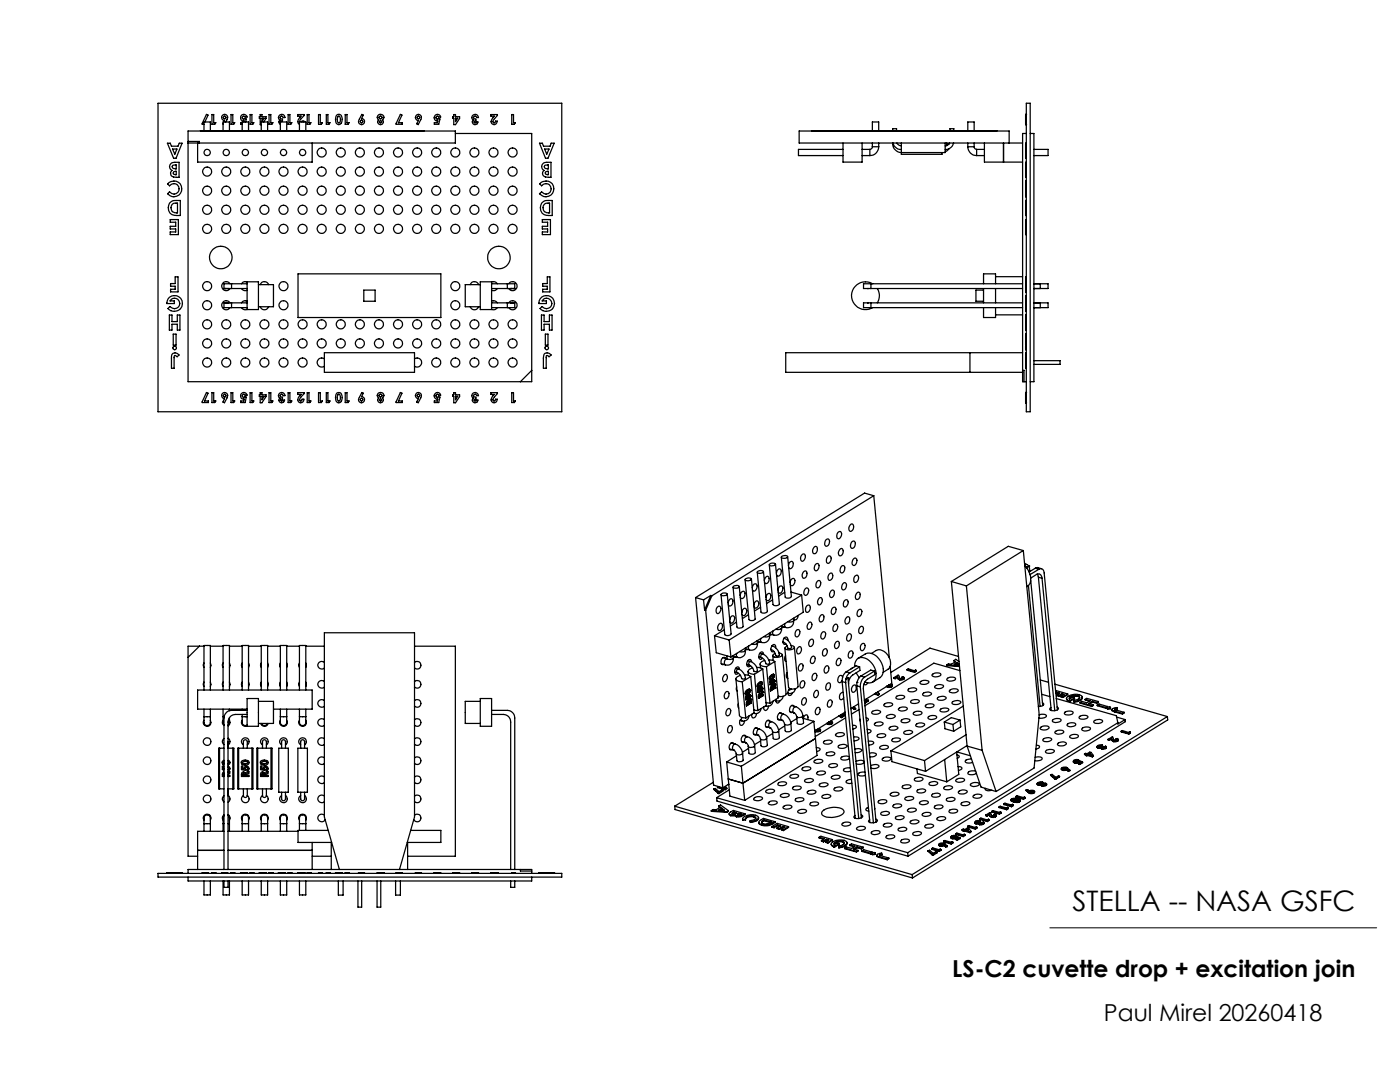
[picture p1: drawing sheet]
<svg xmlns="http://www.w3.org/2000/svg" width="279mm" height="216mm" viewBox="0 0 279 216" stroke-linecap="round" stroke-linejoin="round" font-family="sans-serif">
<defs><g id="words">
<text font-size="5.6" x="214" y="181.8">STELLA -- NASA GSFC</text>
<g font-size="4.7">
<text x="190" y="194.9">LS-C2 cuvette drop + excitation join</text>
<text x="220.3" y="203.8">Paul Mirel 20260418</text>
</g>
</g></defs>
<g fill="none" stroke="#000" stroke-width=".25">
<path d="M31.5 20.6h80.6v61.6h-80.6zM33.4 28.6h.6l.2 .6h1.3l.3-.6h.5l-1.2 3h-.5zM33.4 36.7a1.58 1.58 0 0 1 2.4-.2 1.58 1.58 0 0 1 0 2.3 1.58 1.58 0 0 1-2.4-.1l.4-.4a1.05 1.05 0 0 0 1.6 .2 1.05 1.05 0 0 0 0-1.6 1.05 1.05 0 0 0-1.6 .2zM34.2 32.5l1.5-.1v3l-.8-.1a.76 .76 0 0 1-.8-.4 .76 .76 0 0 1 .2-.9 .84 .84 0 0 1-.1-1.5zM34.4 29.7h.9l-.4 1.1zM34.5 33l.7-.1v.8l-.8-.2zM34.7 34.3l.5-.1v.7l-.6-.2zM37.5 28.2h2.3v.3M39.4 28.5v3.8h22.9v-3.8M40.7 26.1v-1.8h1.3v1.8M40.9 24.3l.6-1.3-.3-.2-.8 1.8v.2h.3M42.3 22.9h.4v1.6h.4l-.2 .3h-.6z"/>
<path d="M42.7 26.1h-2.7M42.7 26.1h.1M42.7 26.1h1.1M43.8 26.1h.1M43.8 26.1h1.4M44.5 26.1v-1.8h1.3v1.8M44.5 24.6v.1M44.7 24.3l.1-.2a.62 .62 0 0 1-.5-.9 .62 .62 0 0 1 .9-.3 .62 .62 0 0 1 .1 1l-.3 .4M45.2 26.1h.1M45.2 26.1h38.1M46.1 22.9h.4v1.6h.3l-.2 .3h-.5zM48.3 26.1v-1.8h1.3v1.8"/>
<path d="M48.3 24.5h-.3v.3h.3M48.7 24.3v-.2a.67 .67 0 0 1-.7-.6 .67 .67 0 0 1 .6-.7 .67 .67 0 0 1 .7 .6h-.4a.28 .28 0 0 0-.4-.1 .28 .28 0 0 0-.1 .4 .28 .28 0 0 0 .5 0h.2l-.1 .6M49.9 22.9h.4v1.6h.4l-.3 .3h-.5zM52.1 26.1v-1.8h1.3v1.8M52.3 23.6h.4l-.4 .7zM52.6 24.3l.5-.7v-.3h-.8v-.4h-.4l-.1 .7h.1v1.3h.2M53.7 22.9h.3v1.6h.5l-.2 .3h-.6zM56 26.1v-1.8h1.2v1.8M56 24.3l.1-.2h.3v-.3l-.4-.2a.3 .3 0 0 1 .1-.4 .3 .3 0 0 1 .4 .3h.4a.62 .62 0 0 0-.9-.6 .62 .62 0 0 0-.1 1.1l-.2 .3 .3 .5M57.5 22.9h.4v1.6h.3l-.2 .3h-.5zM59.8 24.3h1.2v1.8M59.8 24.8a.82 .82 0 0 1 .1-1.4l.2-.2h-.7v-.3h1.3v.1l-.8 1-.1 2.1"/>
<path d="M60.3 24.3v-.1h.3v.1M61.3 22.9h.4v1.6h.4l-.3 .3h-.5zM63.6 22.9h.3v1.6h.4l-.2 .3h-.5zM65.1 22.9h.3v1.6h.5l-.2 .3h-.6zM67.3 22.9a.74 .74 0 0 1 .8 .1 .74 .74 0 0 1 .2 .8 .85 .85 0 0 1-.7 1.1l-.1-.1a1.31 1.31 0 0 1-.2-1.9zM67.5 23.2h.1a.87 .87 0 0 1 0 1.3l-.3-.3v-.6zM68.9 22.9h.4v1.6h.4l-.2 .3h-.6zM72.2 22.8l.3 .2-.3 .6a.62 .62 0 0 1 .5 .9 .62 .62 0 0 1-.9 .3 .62 .62 0 0 1-.1-1zM75.5 22.9a.64 .64 0 0 1 .9 .1 .64 .64 0 0 1-.1 .9 .56 .56 0 0 1 0 .8 .56 .56 0 0 1-.7 0 .56 .56 0 0 1 0-.8l-.2-.1a.61 .61 0 0 1 .1-.9zM79.9 22.8l.3 .2-.7 1.5h.8v.3h-1.2zM83.1 23a.63 .63 0 0 1 .9 0 .63 .63 0 0 1 0 .9l-.5 1-.4-.2 .4-.6a.63 .63 0 0 1-.6-.5 .63 .63 0 0 1 .2-.6zM83.3 26.1h1.3"/>
<path d="M83.3 26.1h.1M86.9 23a.65 .65 0 0 1 1 .4h-.3a.29 .29 0 0 0-.5-.2 .29 .29 0 0 0-.1 .4 .29 .29 0 0 0 .5 .1h.3l-.2 1.1h-.9v-.3h.6l.1-.4a.65 .65 0 0 1-.7-.4 .65 .65 0 0 1 .2-.7zM90.6 22.9h.3v.4h.8v.3l-.8 1.3h-.3v-1.3h-.2zM90.9 26.6h15.2v49.6h-68.6v-50.1h53.4v2.4h-53.4M90.9 23.6h.4l-.4 .7zM94.4 23a.66 .66 0 0 1 .7-.1 .66 .66 0 0 1 .4 .6h-.4a.31 .31 0 0 0-.4-.3 .31 .31 0 0 0 0 .5l.3 .1v.3l-.3 .1a.19 .19 0 0 0 0 .3 .19 .19 0 0 0 .3-.1l.4-.1a.54 .54 0 0 1-.8 .6 .54 .54 0 0 1-.1-.9 .54 .54 0 0 1-.4-.5 .54 .54 0 0 1 .3-.5zM98 22.9h1.3l-.9 1.4 .2 .2 .2-.1 .1-.2h.3a.63 .63 0 0 1-.8 .6 .63 .63 0 0 1-.2-1l.4-.6h-.6zM102.1 22.9h.4v1.6h.4l-.2 .3h-.6zM107.7 28.6h.5l.3 .6h1.3l.2-.6h.6l-1.2 3h-.5zM107.7 36.7a1.59 1.59 0 0 1 2.3-.1 1.59 1.59 0 0 1 0 2.3 1.59 1.59 0 0 1-2.3-.2l.4-.4a1.05 1.05 0 0 0 1.5 .2 1.05 1.05 0 0 0 0-1.6 1.05 1.05 0 0 0-1.5 .2zM108.5 32.5l1.5-.1v3l-.9-.1a.75 .75 0 0 1-.8-.4 .75 .75 0 0 1 .3-.9 .84 .84 0 0 1-.1-1.5zM108.7 29.7h.9l-.5 1.1z"/>
<path d="M108.8 33l.6-.1v.8l-.7-.2zM108.9 34.3l.5-.1v.7l-.5-.2zM163.3 26.1h-1.3M163.3 26.1h34.3M163.3 26.1h.1M168.2 29.8h-8.9v1.2h8.9M168.2 28.5v3.8h3.8v-3.8M172 31h1.6M172 29.8h1.6M173.6 29.8v1.2M174.1 29.3l-.1 .3-.4 .2M174.1 26.1v-1.8h1.3v1.8"/>
<path d="M174.1 29.3h1.3M174.1 28.5v.8M175.4 29.3a1.75 1.75 0 0 1-1.8 1.7M175.4 28.5v.8M178.2 28.7a1.81 1.81 0 0 0 1.7 1.7M178.2 26.1v-.4h.7v.4M178.2 28.7h.1M178.2 28.5v.2M178.2 28.5l.5 .9a1.41 1.41 0 0 0 1.2 .4M179 28.5l.4 .4 .5 .2M179.9 30.4v.4h8.1v-.4M179.9 28.5v1.9"/>
<path d="M188.6 28.5v1.9h-8.7M188.9 28.7v.4M188.9 28.7h.5M188.9 28.5v.2M189.4 29.7l-.8 .6M189.5 28.5l-.5 .5-.4 .1M189.6 26.1v-.4h.8v.4M190.3 28.5l-.4 .9a1.54 1.54 0 0 1-1.3 .4M193.1 29.3a1.75 1.75 0 0 0 1.8 1.7M193.1 26.1v-1.8h1.3v1.8M193.1 29.3h1.3M193.1 28.5v.8"/>
<path d="M194.4 29.3l.1 .3 .4 .2M194.4 28.5v.8M194.9 29.8v1.2M194.9 31h1.6M194.9 29.8h1.6M196.5 28.5v3.8h7.6M197.6 26.1h1.3M197.6 26.1h.1M200.3 28.5v3.8M201.4 28.5v-2.4h-41.9v2.4h44.6M204.7 37.7v1.6h.1M204.7 24.9h.1"/>
<path d="M204.7 22.8h.1M204.7 24.5h.1M204.7 37.7h.1M204.8 36.1h-.1v1.6M204.8 26.6h-.7v49.6h.7M204.8 32.4h-.1v3h.1M204.8 28.6h-.1v3h.1M204.8 22.9h-.1v1.9h.1M204.8 20.6h.8v61.6h-.8zM205.6 26.6h.7v49.6h-.7M206.3 29.8h2.9v1.2h-2.9M33.8 59.3a1.61 1.61 0 0 1 2.3 .3 1.61 1.61 0 0 1-.3 2.3 1.61 1.61 0 0 1-2.3-.3l.4-.4a1.07 1.07 0 0 0 1.5 .3 1.07 1.07 0 0 0 .3-1.5 1.07 1.07 0 0 0-1.5-.3l-.3 .3h.9v.6h-1.5l.2-1z"/>
<path d="M33.8 40.5a1.44 1.44 0 0 1 1.5-.5h.7v3a2.07 2.07 0 0 1-2.3-1l-.1-.5zM34 43.8h1.6v3h-1.6v-.5h1.1v-.6h-1.1v-.5h1.1v-.9h-1.1zM34.3 40.8l.3-.2 .8-.1v2a1.04 1.04 0 0 1-1.1-.4 1.04 1.04 0 0 1 0-1.3zM35 55.2h.5v3h-1.5v-.5h1v-.6h-1v-.5h1zM44.9 57.6h.1M44.9 57.6h1.3M44.9 57.6h.6M45.5 57.6h.1M45.9 56.6a.91 .91 0 0 0-1.3-.2 .91 .91 0 0 0 0 1.4 .91 .91 0 0 0 1.3-.2M46.2 56.6h-1.5v1h.2M46.2 56.6v1M46.2 57.6h3.1"/>
<path d="M46.2 56.6h3.1M48.2 57.6a.88 .88 0 0 0 1.1 .3M49.3 56.2h2.3v5.6h-2.3zM49.3 56.3l-.1-.1a.89 .89 0 0 0-1 .4M51.6 56.8h3v4.4h-3M51.9 56.8a.9 .9 0 0 1 .9-.6 .9 .9 0 0 1 .8 .6M59.5 54.6h28.5v8.8h-28.5zM72.6 57.9h2.3v2.2h-2.3zM93.8 56.8a.9 .9 0 0 1 .9-.6 .9 .9 0 0 1 .8 .6M95.8 56.2h2.3v5.6h-2.3zM95.8 56.8h-2.9v4.4h2.9M98.1 56.3l.1-.1a.95 .95 0 0 1 1.1 .4"/>
<path d="M98.1 57.6h3.1M98.1 56.6h3.1M99.3 57.6a.9 .9 0 0 1-1.2 .3M101.2 56.6h1.5v1h-.1M101.2 57.6h1.4M101.2 56.6v1M101.5 56.6a.9 .9 0 0 1 1.4-.2 .9 .9 0 0 1 0 1.4 .9 .9 0 0 1-1.4-.2M101.9 57.6h.1M101.9 57.6h.7M102.6 57.6h.1M108.1 59.3a1.6 1.6 0 0 1 2.2 .3 1.6 1.6 0 0 1-.3 2.3 1.6 1.6 0 0 1-2.2-.3l.4-.4a1.07 1.07 0 0 0 1.4 .3 1.07 1.07 0 0 0 .4-1.5 1.07 1.07 0 0 0-1.5-.3l-.3 .3h.8v.6h-1.4a1.38 1.38 0 0 1 .5-1.3zM108.1 40.5a1.44 1.44 0 0 1 1.4-.5h.7v3a2.01 2.01 0 0 1-2.3-1l-.1-.5z"/>
<path d="M108.2 43.8h1.7v3h-1.7v-.5h1.1v-.6h-1.1v-.5h1.1v-.9h-1.1zM108.6 40.8l.2-.2 .9-.1v2a1.04 1.04 0 0 1-1.2-.4 1.04 1.04 0 0 1 .1-1.3zM109.2 55.2h.5v3h-1.4v-.5h.9v-.6h-.9v-.5h.9zM173.1 57.6h.1M173.1 57.6h.7M173.8 56.6h-1.5v1h.8M173.8 57.6h30.3M173.8 56.6h30.3M173.8 56.6v1M174.2 56.6a2.79 2.79 0 0 0-4.3 2.4 2.79 2.79 0 0 0 4.3 2.4M175.1 57.6a2.61 2.61 0 0 1 0 2.8M196.3 57.9h-1.5v2.2h1.5"/>
<path d="M196.3 56.6v-2h2.4v2M196.3 57.6v2.8M198.7 55.2h5.4M198.7 57.6v2.8M204.8 59h-.1v1.6M204.8 55.2h-.1v3h.1M204.8 43.8h-.1v3h.1M204.8 40h-.1v3h.1M206.3 56.6h2.9v1h-2.9M207.6 56.6v1M33.8 62.9h.5v1.3h1.1v-1.3h.5v3h-.5v-1.2h-1.1v1.2h-.5zM34.4 70.6a.91 .91 0 0 1 1.3 .2l-.4 .4-.3-.3-.2 .1-.1 2.5h-.5v-2.4z"/>
<path d="M34.6 66.7h.5v2.2h-.5zM41.2 78.3l.3 .2-.7 1.5h.8v.3h-1.2zM42.3 78.4h.4v1.6h.4l-.2 .3h-.6zM44.4 78.5a.64 .64 0 0 1 .9 0 .64 .64 0 0 1 0 .9l-.5 1-.3-.2 .3-.6a.63 .63 0 0 1-.5-.5 .63 .63 0 0 1 .1-.6zM44.9 60.4h-.2v1h1.5M44.9 60.4h.1M44.9 60.4h1.3M44.9 60.4h.6M45.5 60.4h.1M45.9 60.4a.91 .91 0 0 0-1.3-.2 .91 .91 0 0 0 0 1.4 .91 .91 0 0 0 1.3-.2M46.1 78.4h.4v1.6h.3l-.2 .3h-.5zM46.2 60.4v1"/>
<path d="M46.2 60.4h3.1M46.2 61.4h3.1M48.2 61.4a.88 .88 0 0 0 1.1 .3M48.2 78.5a.66 .66 0 0 1 1.1 .3h-.4a.28 .28 0 0 0-.4-.1 .28 .28 0 0 0-.1 .5 .28 .28 0 0 0 .5 0h.2l-.2 1.1h-.9v-.3h.6l.1-.4a.63 .63 0 0 1-.7-.3 .63 .63 0 0 1 .2-.8zM49.3 60.1l-.1-.1a.89 .89 0 0 0-1 .4M49.9 78.4h.4v1.6h.4l-.3 .3h-.5zM51.9 61.2a.89 .89 0 0 0 .9 .6 .89 .89 0 0 0 .8-.6M51.9 78.4h.4v.4h.8v.3l-.8 1.3h-.4v-1.3h-.1zM52.3 79.1h.4l-.4 .7zM53.7 78.4h.3v1.6h.5l-.2 .3h-.6zM55.8 78.5a.65 .65 0 0 1 .7-.1 .65 .65 0 0 1 .4 .6h-.4a.28 .28 0 0 0-.4-.3 .28 .28 0 0 0 0 .5l.3 .1v.3l-.3 .1a.2 .2 0 0 0 0 .3 .2 .2 0 0 0 .3-.1l.4-.1a.54 .54 0 0 1-.8 .6 .54 .54 0 0 1-.1-1 .54 .54 0 0 1-.4-.4 .54 .54 0 0 1 .3-.5zM57.5 78.4h.4v1.6h.3l-.2 .3h-.5z"/>
<path d="M59.4 78.4h1.3v.1a1.56 1.56 0 0 0-.9 1.4l.4 .1 .1-.3h.3a.64 .64 0 0 1-.8 .6 .64 .64 0 0 1-.2-1l.5-.6h-.7zM61.3 78.4h.4v1.6h.4l-.3 .3h-.5zM63.6 78.4h.3v1.6h.4l-.2 .3h-.5zM64.7 71.6a.9 .9 0 0 0-1.2 .1 .9 .9 0 0 0 0 1.2 .9 .9 0 0 0 1.2 .2M64.7 70.4h18v3.9h-18zM65.1 78.4h.3v1.6h.5l-.2 .3h-.6zM67.3 78.4a.75 .75 0 0 1 .8 .1 .75 .75 0 0 1 .2 .8 .79 .79 0 0 1-.8 1.1 1.37 1.37 0 0 1-.2-2zM67.5 78.7h.1a.78 .78 0 0 1 .1 1.3h-.2l-.2-.2v-.7zM68.9 78.4h.4v1.6h.4l-.2 .3h-.6zM72.2 78.3l.3 .2-.3 .6a.62 .62 0 0 1 .5 .8 .62 .62 0 0 1-.9 .4 .62 .62 0 0 1-.1-1zM75.5 78.4a.64 .64 0 0 1 .9 .1 .64 .64 0 0 1-.1 .9 .56 .56 0 0 1 0 .8 .56 .56 0 0 1-.7 0 .56 .56 0 0 1 0-.8l-.2-.1a.61 .61 0 0 1 .1-.9zM79.9 78.3l.3 .2-.7 1.5h.8v.3h-1.2z"/>
<path d="M82.7 71.6a.89 .89 0 0 1 1.4 .7 .89 .89 0 0 1-1.4 .8M83.1 78.5a.64 .64 0 0 1 .9 0 .64 .64 0 0 1 0 .9l-.5 1-.4-.2 .4-.6a.63 .63 0 0 1-.6-.5 .63 .63 0 0 1 .2-.6zM86.9 78.5a.62 .62 0 0 1 .6-.2 .62 .62 0 0 1 .4 .5h-.3a.29 .29 0 0 0-.5-.1 .29 .29 0 0 0-.1 .4 .29 .29 0 0 0 .5 .1h.3l-.2 1.1h-.9v-.3h.6l.1-.4a.63 .63 0 0 1-.7-.3 .63 .63 0 0 1 .2-.8zM90.6 78.4h.3v.4h.8v.3l-.8 1.3h-.3v-1.3h-.2zM90.9 79.1h.4l-.4 .7zM93.8 61.2a.89 .89 0 0 0 .9 .6 .89 .89 0 0 0 .8-.6M94.4 78.5a.68 .68 0 0 1 1.1 .5h-.4a.3 .3 0 0 0-.4-.3 .3 .3 0 0 0 0 .5l.3 .1v.3l-.3 .1a.19 .19 0 0 0 0 .3 .19 .19 0 0 0 .3-.1l.4-.1a.54 .54 0 0 1-.8 .6 .54 .54 0 0 1-.1-1 .54 .54 0 0 1-.4-.4 .54 .54 0 0 1 .3-.5zM98 78.4h1.3v.1a1.6 1.6 0 0 0-.9 1.4l.3 .1 .2-.3h.3a.64 .64 0 0 1-.8 .6 .64 .64 0 0 1-.2-1l.4-.6h-.6zM98.1 60.1l.1-.1a.95 .95 0 0 1 1.1 .4M98.1 60.4h3.1M98.1 61.4h3.1M99.3 61.4a.9 .9 0 0 1-1.2 .3"/>
<path d="M101.2 60.4h1.4M101.2 60.4v1M101.5 60.4a.9 .9 0 0 1 1.4-.2 .9 .9 0 0 1 0 1.4 .9 .9 0 0 1-1.4-.2M101.9 60.4h.1M101.9 60.4h.7M102.1 78.4h.4v1.6h.4l-.2 .3h-.6zM102.6 60.4h.1M102.6 60.4h.1v1h-1.5M106.1 73.9l-2.2 2.3M108.1 62.9h.5v1.3h1v-1.3h.6v3h-.6v-1.2h-1v1.2h-.5zM108.7 70.6a.95 .95 0 0 1 1.3 .2l-.4 .4-.3-.3-.3 .1v2.5h-.6v-2zM108.8 66.7h.6v2.2h-.6z"/>
<path d="M173.1 60.4h.1M173.1 60.4h-.8v1h1.5M173.1 60.4h.7M173.8 60.4h30.3M173.8 61.4h30.3M173.8 60.4v1M193.6 70.4v3.9M196.3 61.4v2h2.4v-2M198.7 62.8h5.4M204.1 70.4h-47.3v3.9h47.3M204.1 73.9h.3v2.3M204.7 60.6v1"/>
<path d="M204.7 61.6v.5h.1M204.7 69.4v.4h.1M204.7 78.3h.1M204.7 78.4v1.9h.1M204.7 70.8v2.7h.1M204.7 60.6h.1M204.7 61.6h.1M204.7 70.8h.1M204.7 71.2h.1M204.7 69.4h.1M204.7 71.4h.1M204.8 70.4h-.1v.4"/>
<path d="M204.8 69h-.1v.4M204.8 66.7h-.1v2.2h.1M204.8 62.9h-.1v3h.1M206.3 72h5.3v.7h-5.3M206.3 60.4h2.9v1h-2.9M207.6 60.4v1M174.4 98.9l-1.9-.5-33.7 20.8M174.4 98.9l-32.3 20M174.4 98.9l3.1 32.3M204.7 80.4h.1M204.7 80h.1M138.8 119.2l1.6 .5"/>
<path d="M138.8 119.2l3.6 37.5 1.9 .5M140.4 119.7l.2 2M141.9 118.8l-1.3 2.9M141.9 118.8l.2 .1M141.9 118.8l-1.5 .9M142.1 118.9l-1.3 2.9M143.9 118.6l.6-.3 .4 .1 .2 .1a.89 .89 0 0 1-1.2 .2zM145.1 118.5l.8 8a.85 .85 0 0 1-1.3 .1l-.7-8M146.3 117.1a.74 .74 0 0 1 1.2 0l-.3 .2-.4 .1-.4-.1zM147.5 117.1l.8 7.9a.85 .85 0 0 1-1.2 .1l-.8-7.9M147.7 118.8v-.1a.67 .67 0 0 1 .8-.7 .85 .85 0 0 1 .1 .9 .85 .85 0 0 1-.7 .5l-.2-.2M148.8 115.5l.7-.2 .5 .2a.85 .85 0 0 1-1.3 .2z"/>
<path d="M150 115.5l.7 8a.85 .85 0 0 1-1.2 .1l-.8-7.9M150.1 117.3v-.1a.68 .68 0 0 1 .8-.7 .85 .85 0 0 1-.6 1.4l-.1-.2M151.1 114.1l.6-.3 .5 .1 .2 .2a.73 .73 0 0 1-1.3 0zM152.4 114.1l.7 7.9a.85 .85 0 0 1-1.2 .1l-.8-7.9M152.5 115.9l.3-.7 .3-.2a.79 .79 0 0 1 .4 .9 .79 .79 0 0 1-.8 .5l-.1-.2M152.9 119.2v-.1a.67 .67 0 0 1 .7-.7 .81 .81 0 0 1 .2 .9 .81 .81 0 0 1-.8 .5l-.1-.2M153.7 112.5l.6-.1 .5 .1a.86 .86 0 0 1-1.3 .2zM154.2 119.7l-1.2 .7M154.8 112.6l.7 7.9a.82 .82 0 0 1-1.2 .1l-.8-7.9M154.9 114.4l.1-.5a.46 .46 0 0 1 .4-.3 .46 .46 0 0 1 .5 .1v.5a.67 .67 0 0 1-.7 .7l-.2-.2M155.3 117.8v-.1a.67 .67 0 0 1 .7-.8 .83 .83 0 0 1 .2 .9 .83 .83 0 0 1-.7 .5l-.2-.2M156 111.1l.7-.3 .5 .3a.85 .85 0 0 1-1.3 .1z"/>
<path d="M156.6 118.2l-1.2 .8M157.2 111.1l.7 7.9a.85 .85 0 0 1-1.2 .1l-.8-7.9M157.3 112.9l.1-.2a.67 .67 0 0 1 .7-.7 .81 .81 0 0 1 .2 .9 .81 .81 0 0 1-.7 .5l-.2-.2M157.7 116.3v-.1a.68 .68 0 0 1 .8-.7 .85 .85 0 0 1-.6 1.3l-.2-.2M157.9 118.1l2.1 .6M160 118.7l.3 3.5-14.4 8.9M160 118.7l-14.5 9M160 110.7l.4-.2a.77 .77 0 0 1 .3 .9 .77 .77 0 0 1-.8 .5l-.1-.1a1 1 0 0 1 .2-1.1zM160.3 114.1l.4-.2a.79 .79 0 0 1 .3 .9 .79 .79 0 0 1-.7 .6 .95 .95 0 0 1 0-1.3zM160.7 117.5l.3-.2a.79 .79 0 0 1 .3 .9 .79 .79 0 0 1-.7 .5 .84 .84 0 0 1 .1-1.2zM162.4 109.3l.4-.3a.79 .79 0 0 1 .3 .9 .79 .79 0 0 1-.8 .6 .91 .91 0 0 1 .1-1.2zM162.7 112.6l.4-.2a.78 .78 0 0 1 .3 .9 .78 .78 0 0 1-.7 .5 .84 .84 0 0 1 0-1.2z"/>
<path d="M163.1 116.1l.3-.3a.79 .79 0 0 1 .4 .9 .79 .79 0 0 1-.8 .6l-.2-.7zM163.4 119.5l.4-.3a.77 .77 0 0 1 .3 .9 .77 .77 0 0 1-.8 .5 .91 .91 0 0 1 .1-1.1zM164.8 107.7l.4-.2a.8 .8 0 0 1 .3 .9 .8 .8 0 0 1-.7 .6 .88 .88 0 0 1 0-1.3zM165.1 111.2l.4-.3a.79 .79 0 0 1 .3 .9 .79 .79 0 0 1-.7 .6l-.1-.2-.1-.5zM165.5 114.5l.3-.2a.79 .79 0 0 1 .4 .9 .79 .79 0 0 1-.8 .6l-.1-.2a1 1 0 0 1 .2-1.1zM165.8 118l.4-.3a.79 .79 0 0 1 .3 .9 .79 .79 0 0 1-.8 .6 .91 .91 0 0 1 .1-1.2zM167.2 106.3l.4-.3a.77 .77 0 0 1 .3 .9 .77 .77 0 0 1-.7 .6l-.2-.2v-.5zM167.6 109.7l.3-.3a.79 .79 0 0 1 .3 .9 .79 .79 0 0 1-.7 .6 .91 .91 0 0 1 .1-1.2zM167.9 113.1l.3-.2a.77 .77 0 0 1 .4 .8 .77 .77 0 0 1-.8 .6 .91 .91 0 0 1 .1-1.2zM168.2 116.5l.4-.3a.8 .8 0 0 1 .3 .9 .8 .8 0 0 1-.7 .6 .84 .84 0 0 1 0-1.2zM168.5 119.9l.4-.2a.77 .77 0 0 1 .3 .8 .77 .77 0 0 1-.7 .6l-.2-.2v-.5zM169.7 104.8l.3-.3a.79 .79 0 0 1 .3 .9 .79 .79 0 0 1-.7 .6 .91 .91 0 0 1 .1-1.2z"/>
<path d="M170 108.2l.3-.3a.79 .79 0 0 1 .4 .9 .79 .79 0 0 1-.8 .6 .9 .9 0 0 1 .1-1.2zM170.3 111.6l.4-.3a.8 .8 0 0 1 .3 .9 .8 .8 0 0 1-.7 .6 .84 .84 0 0 1 0-1.2zM170.6 115l.4-.2a.79 .79 0 0 1 .3 .8 .79 .79 0 0 1-.7 .6l-.2-.7zM171 118.4l.3-.3a.79 .79 0 0 1 .3 .9 .79 .79 0 0 1-.7 .6 .91 .91 0 0 1 .1-1.2zM189.9 116l3 .9M189.9 116l3.1 32.9M192.9 116.9l3.1 32.8M204.2 109.9l-11.3 7M204.2 109.9l-3-.9-11.3 7M204.2 109.9l3.2 32.8M204.5 112.7h.5l.3 .3M204.5 112.5l.4 .1"/>
<path d="M204.5 112.9a3.6 3.6 0 0 1 1 3.6l-.6 .6M204.9 113.2h.1M204.9 113.2v.1M205.2 116.8l2.4 24.2M205.3 113l.2 1.1M205.3 113h.1M205.3 113l-.4 .2M205.7 115.4l1.2-.8a.75 .75 0 0 1 .8 .1 .75 .75 0 0 1 .3 .7M205.7 115.8l2.4 25M206.6 113.4l.4-.2 .9 .3M206.6 113.4l-1.2 .7M206.6 113.4l.7 .2"/>
<path d="M207 114.5l.3 .7 .7 .2M207.2 115l2.6 26.8M207.3 113.6a.69 .69 0 0 1 .8 0 .69 .69 0 0 1 .3 .7l2.6 27.3M207.3 113.6l-1.7 1.1M208 115.4l2.5 26.4M39.8 128.9l-2.3 2.3M40.7 136.1l-.1 .3 .1 .6M40.7 132.3l-.1 .3 .1 .6M40.7 137.7v-8.9h1.3v8.9M40.7 128.9h-3.2v42h1.9M42 136.1l.1 .5-.1 .4M42 132.3l.1 .5-.1 .4"/>
<path d="M42 128.9h2.5M44.5 136.1l-.1 .3 .1 .6M44.5 132.3l-.1 .3 .1 .6M44.5 137.7v-8.9h1.3v8.9M45.8 136.1l.1 .5-.1 .4M45.8 132.3l.1 .5-.1 .4M45.8 128.9h2.5M48.3 136.1l-.1 .3 .1 .6M48.3 132.3l-.1 .3 .1 .6M48.3 137.7v-8.9h1.3v8.9M49.3 139.4h2.3v5.5h-2.3zM49.6 136.1l.1 .5-.1 .4"/>
<path d="M49.6 132.3l.1 .5-.1 .4M49.6 128.9h2.5M51.6 139.9h3v4.5h-3M52.1 136.1l-.1 .3 .1 .6M52.1 132.3l-.1 .3 .1 .6M52.1 137.7v-8.9h1.3v8.9M53.4 136.1l.1 .5-.1 .4M53.4 132.3l.1 .5-.1 .4M53.4 128.9h2.6M56 136.1l-.2 .3 .2 .6M56 132.3l-.2 .3 .2 .6M56 137.7v-8.9h1.2v8.9"/>
<path d="M57.2 136.1l.1 .5-.1 .4M57.2 132.3l.1 .5-.1 .4M57.2 128.9h2.6M59.8 136.1l-.2 .3 .2 .6M59.8 132.3l-.2 .3 .2 .6M59.8 137.7v-8.9h1.2v8.9M61 136.1l.1 .5-.1 .4M61 132.3l.1 .5-.1 .4M61 128.9h3.7M64.7 139.8a.77 .77 0 0 0-1.1 0 .77 .77 0 0 0 0 1.1 .77 .77 0 0 0 1.1 0M64.7 136a.77 .77 0 0 0-1.1 0 .77 .77 0 0 0 0 1.1 .77 .77 0 0 0 1.1 0M64.7 132.2a.77 .77 0 0 0-1.1 0 .77 .77 0 0 0 0 1.1 .77 .77 0 0 0 1.1 0"/>
<path d="M82.7 139.8a.75 .75 0 0 1 1.1 0 .75 .75 0 0 1 0 1.1 .75 .75 0 0 1-1.1 0M82.7 136a.75 .75 0 0 1 1.1 0 .75 .75 0 0 1 0 1.1 .75 .75 0 0 1-1.1 0M82.7 132.2a.75 .75 0 0 1 1.1 0 .75 .75 0 0 1 0 1.1 .75 .75 0 0 1-1.1 0M82.7 128.9h8.2v42h-9.5M95.8 139.4h2.3v5.5h-2.3zM95.8 139.9h-2.9v4.5h2.9M140.6 121.7l.2 .1M140.8 121.8l3.5 35.4M142.6 126.9l.3 3.3 3 .9M142.6 126.9l2.9 .8M143.1 121.2l.4-.3a.79 .79 0 0 1 .3 .9 .79 .79 0 0 1-.7 .6l-.2-.7zM143.5 124.6l.3-.2a.79 .79 0 0 1 .3 .8 .79 .79 0 0 1-.7 .6l-.1-.2a1 1 0 0 1 .2-1z"/>
<path d="M143.9 132.4l.9 .3M144.3 131.2l.8 .2a.73 .73 0 0 0-.3 1.3M144.5 134.8l.3-.3a.79 .79 0 0 1 .3 .9 .79 .79 0 0 1-.7 .6 .91 .91 0 0 1 .1-1.2zM144.6 125.7l-2 1.2M144.8 138.2l.3-.2a.77 .77 0 0 1 .4 .8 .77 .77 0 0 1-.8 .6 .91 .91 0 0 1 .1-1.2zM144.8 131.4l-.1-.2a.78 .78 0 0 0-.8 .6 .78 .78 0 0 0 .4 .8h.1M145.1 130.9v.5M145.1 131.4v.1M145.3 120.3l.3-.6 .3-.2a.79 .79 0 0 1 .3 .8 .79 .79 0 0 1-.7 .6l-.2-.3M145.5 127.7l.4 3.4M145.6 123.7l.1-.1a.67 .67 0 0 1 .7-.7 .83 .83 0 0 1 .2 .9 .83 .83 0 0 1-.8 .5l-.1-.2M146.3 130.9l.2 .2h.4"/>
<path d="M146.3 130.8l.1 .4M146.4 131.2a1.26 1.26 0 0 1-1.6 1.5M146.4 131.2a.85 .85 0 0 1-1.3 .2M146.4 131l.8 .2M146.6 134.1l.5 .1M146.8 133.3l.6 .2M146.9 135.5l.7 7.2a.76 .76 0 0 0 .8 .5l.4 .1M147 124.1l-1.2 .8M147 137l-.1 .5 .2 .4M147 130.4v.6l.2 .2M147.4 133.5a2.01 2.01 0 0 1 1.3 1.9 .42 .42 0 0 1-.5 .2 .42 .42 0 0 1-.2-.4l-.3-.6-.6-.4M147.4 133.5a.42 .42 0 0 0-.4 .3 .42 .42 0 0 0 .1 .4"/>
<path d="M147.6 133.5l-.2-.4a.8 .8 0 0 0-.7 .6 .8 .8 0 0 0 .3 .8l.4-.2M147.8 134.8l-.6 .2-.3 .4a.95 .95 0 0 0 1.2 .6M148.1 122.2v-.1a.68 .68 0 0 1 .7-.7 .85 .85 0 0 1-.6 1.4l-.1-.2M148.1 136l.7 7.3M148.6 134.7h.7l.5 .3M148.7 129.4l.2 .2h.4M148.7 129.3l.1 .5M148.8 129.8a1.23 1.23 0 0 1-1.6 1.4M148.8 129.8l-.4 .2h-.8M148.8 129.4l.8 .3M148.9 138.3l.1 .1M148.9 138.3h.1"/>
<path d="M149 139.3h.1M149 139.3l-.1-.4-.1 .1v.6l.6-.1M149 132.6l.5 .1M149.2 137.9l-.3 .4M149.2 137.9h.1M149.2 138.5l-.4 .1M149.2 131.8l.6 .2M149.2 138.5h.1M149.3 139.8l.1 .1M149.3 134l.1 .7M149.3 139.1l.1 .1M149.3 139.1h.1"/>
<path d="M149.4 139.5h.1M149.4 122.7l-1.2 .7M149.4 139.2h.1M149.4 139.2v.3M149.4 139.9l-.1-.1a.66 .66 0 0 0-.3 1.1M149.4 137.8h.1M149.4 137.8l-.2 .1M149.4 137.8h.1a.46 .46 0 0 1-.1 .5 .46 .46 0 0 1-.5 0M149.4 138.8h.1M149.4 138.8l-.1 .3M149.4 128.9v.4l.2 .4M149.5 138.8l-.2 .3"/>
<path d="M149.5 138.8l.1 .1v.6M149.5 137.5l.2 .3M149.6 138.5l.2 .4M149.7 137.8l-.1-.3a.8 .8 0 0 0-.9 1l.2 .1 .4-.1M149.7 137.8l-.1 .3-.3 .4M149.7 137.8l-.1 .5-.4 .2M149.7 137.8h.1M149.8 132a1.82 1.82 0 0 1 1.3 1.9h-.6l-.4-.8-.6-.4M149.8 132a.42 .42 0 0 0-.3 .7M149.8 138.9l-.2 .6M149.8 138.9l-.1-.3a.51 .51 0 0 0-.5 .7h-.2M149.8 138.9h.1"/>
<path d="M149.8 135l.7 7.2-1.7 1.1M149.8 135l-1.7 1M149.9 139.6h.1M149.9 139.6l-.4 .6M149.9 139.6l-.1-.2-.4 .5M150 132l-.2-.4a.78 .78 0 0 0-.7 .6 .78 .78 0 0 0 .3 .9l.4-.3M150.2 133.3h-.2a.74 .74 0 0 0-.7 .8l.5 .3 .8 .1M150.5 120.8l.1-.5a.5 .5 0 0 1 .6-.4 .83 .83 0 0 1 .2 .9 .83 .83 0 0 1-.8 .5l-.1-.2M150.6 134.5l.6 7.3M151 133.2l1.2 .3M151.1 127.9l.2 .2h.4M151.1 127.8l.1 .5"/>
<path d="M151.2 128.3a1.23 1.23 0 0 1-1.6 1.4M151.2 128.3l-.4 .3-.8-.1M151.2 128l.8 .2M151.3 136.8l.1 .1M151.3 136.8h.1M151.3 137.4l.1 .4M151.4 137.8l-.1-.4-.1 .1 .1 .6 .5-.1M151.5 138.9h.1M151.6 136.4l-.3 .4M151.6 136.4h.1M151.6 138.6h.1M151.6 138.6l-.1 .3"/>
<path d="M151.6 138.6l.1 .3-.2 .1v-.1M151.7 137l-.4 .2M151.7 137h.1M151.7 138.3l.1 .2M151.7 130.4l.5 .1M151.7 132.5l.1 .7M151.7 137.6l.1 .1M151.7 137.6h.1M151.8 138h.1M151.8 137.7h.1M151.8 137.7v.3M151.8 138l-.5 .1"/>
<path d="M151.8 121.2l-1.2 .7M151.8 138.5l-.1-.1a.61 .61 0 0 0-.3 .9M151.8 138.5h.1M151.8 127.4v.4l.2 .4M151.9 136.3h.1M151.9 137.3l-.2 .3M151.9 137.3l.1 .1v.6l.2-.7M151.9 136.3l-.3 .1M151.9 136.3a.45 .45 0 0 1-.6 .5M151.9 137.3h.1M151.9 138.7h.1M151.9 138.8h.1"/>
<path d="M151.9 138.7v.1M151.9 136l.2 .3M152 137.1l.2 .2M152.1 136.3l-.1 .3-.3 .4M152.1 136.3h.1M152.1 136.3l-.1-.2a.76 .76 0 0 0-.8 1l.1 .1M152.2 130.5a2.09 2.09 0 0 1 1.4 1.9 .43 .43 0 0 1-.5 .1 .43 .43 0 0 1-.3-.3l-.5-.8-.9-.3M152.2 130.5a.46 .46 0 0 0-.3 .7M152.2 137.3l-.2 .6M152.2 137.3h.1M152.2 137.3v-.1a.44 .44 0 0 0-.5 .1 .44 .44 0 0 0-.1 .5h-.2M152.2 133.5l-1.6 1"/>
<path d="M152.2 133.5l.7 7.3-1.7 1M152.3 138.1h.1M152.3 138.1l-.4 .6M152.3 138.1l-.1-.2-.4 .6M152.3 138.8l-.9 .5M152.3 138.8h.1M152.3 138.5v.3M152.3 138.5l-.4 .3M152.4 130.5l-.2-.4a.78 .78 0 0 0-.7 .6 .78 .78 0 0 0 .3 .9l.4-.3M152.6 131.8l-.2 .1a.66 .66 0 0 0-.7 .7 1.33 1.33 0 0 0 1.3 .4M153 133l.7 7.3M153.4 131.7h.7l.5 .3"/>
<path d="M153.5 126.4l.1 .4M153.6 126.4l.1 .2h.4M153.6 126.5l.8 .2M153.6 126.8a1.26 1.26 0 0 1-1.6 1.4M153.6 126.8l-.1 .2-.5 .1-.6-.1M153.7 135.3l.1 .1M153.7 135.3h.1M153.7 135.9l.1 .4M153.8 136.3h.1M153.8 136.3v-.4l-.2 .1 .1 .6M153.8 129.5l.1 .1M153.8 129.6h.1"/>
<path d="M153.9 137.4h.1M153.9 137.5h.1M153.9 137.4v.1M154 134.9l-.3 .4M154 134.9h.1M154 137.1h.1M154 137.1l-.1 .3M154 137.1l.1 .3-.2 .1M154.1 135.5h.1M154.1 136.8l.1 .2M154.1 128.9h.1M154.1 128.9a1.89 1.89 0 0 1 1.4 1.9h-.7l-.3-.8-.6-.4"/>
<path d="M154.1 136.1l.1 .1M154.1 136.1h.1M154.1 128.9h-.1M154.2 136.2h.1M154.2 136.5l-.5 .1M154.2 137v-.2a.69 .69 0 0 0-.4 1.1l.9-.6M154.2 137h.1M154.2 130.8l.1 1M154.2 136.2v.3l-.5 .1M154.3 134.8h.1M154.3 139.9v.1a1.04 1.04 0 0 1-1.4 .9M154.3 135.9l-.2 .2"/>
<path d="M154.3 135.9l.1 .1v.5l.2-.6M154.3 134.8l-.3 .1M154.3 134.8a.43 .43 0 0 1-.1 .4 .43 .43 0 0 1-.5 .1M154.3 135.9h.1M154.3 125.9l-.1 .5 .2 .3M154.3 134.5l.2 .3M154.4 135.6l.2 .3M154.4 135.8l-.1 .1M154.5 134.8l-.1-.2a.8 .8 0 0 0-.8 1l.1 .1 .4-.2M154.5 134.8l-.1 .3-.3 .4M154.5 134.8h.1M154.6 135.9v-.2a.42 .42 0 0 0-.5 .1 .42 .42 0 0 0-.1 .5h-.2"/>
<path d="M154.6 135.9h.1M154.6 132l-1.6 1M154.6 132l.7 7.2-1.6 1.1M154.6 136.4l.1 .3M154.7 136.7h.1M154.7 136.7l-.4 .6M154.7 136.7v-.3l-.5 .6M154.7 137.3h.1M154.7 137.3v-.2l-.4 .2M154.8 129.3a.48 .48 0 0 0-.4-.7 .83 .83 0 0 0-.5 .7 .83 .83 0 0 0 .3 .8l.2-.1M154.8 139.6a.57 .57 0 0 0 .4 .7l.5-.5M154.8 139.8h.1"/>
<path d="M155.5 130.3l.4 .1 .2 .3a1.37 1.37 0 0 1-1.9 .2v-.2l.5-.3M155.5 139l-.2 .1M156 124.9l.1 .2h.4M156 124.8v.5M156 125.3a1.24 1.24 0 0 1-1.6 1.4M156 125.3l-.1 .2-.5 .1h-.5M156 125l.8 .2M156.1 130.6l.8 7.9a1.31 1.31 0 0 1-1.6 .4M156.2 128.1h.2zM156.3 138.9v.1a1.04 1.04 0 0 1-1.4 .8M156.4 127.4h.2M156.5 127.4h.1"/>
<path d="M156.6 127.4a2.12 2.12 0 0 1 1.3 1.9 .43 .43 0 0 1-.4 .1 .43 .43 0 0 1-.3-.3l-.3-.6-.5-.4M156.7 124.4l-.1 .7 .2 .1M156.8 130.8l-.2 .8v.2l.3 .2M157.1 134.2l-.2 .5a.6 .6 0 0 0 .3 .7M157.2 127.8a.48 .48 0 0 0-.4-.7 .86 .86 0 0 0-.2 1.5l.2-.1M157.2 138.3h.1M157.4 137.6h.1M157.5 137.6h-.1M157.5 137.6h.1M157.6 137.4l-.1 .1a.74 .74 0 0 0 .1 1.3l.2-.1 .3-.4M157.9 128.8a.54 .54 0 0 1 .6 .4 1.33 1.33 0 0 1-1.9 .2l.5-.5M157.9 137.5l-.4 .1"/>
<path d="M158.4 123.8a1.23 1.23 0 0 1-1.6 1.4M158.4 123.8l-.3 .3-.8-.1M158.5 129.2l.8 7.8a1.32 1.32 0 0 1-1.9 .2l-.8-7.9M158.7 137.4a1.08 1.08 0 0 1-1.4 .9M158.9 125.8l.4-.2a.77 .77 0 0 1 .3 .9 .77 .77 0 0 1-.7 .5l-.2-.1v-.5zM159.2 129.3l.4-.3a.79 .79 0 0 1 .3 .9 .79 .79 0 0 1-.7 .6l-.1-.2a.95 .95 0 0 1 .1-1zM159.3 122.8v.1a.67 .67 0 0 1-.8 .7l-.1-.2v.4M159.6 132.6l.1-.1h.4a.83 .83 0 0 1 .1 .8 .83 .83 0 0 1-.7 .5 .91 .91 0 0 1 .1-1.2zM159.9 136l.4-.2a.8 .8 0 0 1 .3 .9 .8 .8 0 0 1-.8 .6 .88 .88 0 0 1 .1-1.3zM160.2 139.5l.4-.3a.79 .79 0 0 1 .3 .9 .79 .79 0 0 1-.7 .6l-.2-.2v-.5zM161 120.9l.4-.2a.79 .79 0 0 1 .3 .9 .79 .79 0 0 1-.8 .6l-.1-.7zM161.3 124.4l.4-.3a.79 .79 0 0 1 .3 .9 .79 .79 0 0 1-.7 .6 .91 .91 0 0 1 0-1.2z"/>
<path d="M161.6 127.7l.4-.2a.79 .79 0 0 1 .3 .9 .79 .79 0 0 1-.7 .6l-.1-.2a1 1 0 0 1 .1-1.1zM162 131.2l.3-.3a.8 .8 0 0 1 .3 .9 .8 .8 0 0 1-.7 .6 .84 .84 0 0 1 .1-1.2zM162.3 134.5l.4-.2a.77 .77 0 0 1 .3 .9 .77 .77 0 0 1-.8 .5l-.1-.1v-.5zM162.6 138l.4-.3a.79 .79 0 0 1 .3 .9 .79 .79 0 0 1-.7 .6 .91 .91 0 0 1 0-1.2zM163.7 122.9l.4-.3a.79 .79 0 0 1 .3 .9 .79 .79 0 0 1-.7 .6 .91 .91 0 0 1 0-1.2zM164 126.3l.2-.2h.4a.83 .83 0 0 1 .1 .8 .83 .83 0 0 1-.7 .6 .84 .84 0 0 1 0-1.2zM164.4 129.6l.3-.2a.79 .79 0 0 1 .4 .9 .79 .79 0 0 1-.8 .6l-.2-.7zM164.7 133.1l.4-.3a.79 .79 0 0 1 .3 .9 .79 .79 0 0 1-.8 .6 .91 .91 0 0 1 .1-1.2zM165 136.5l.4-.3a.79 .79 0 0 1 .3 .9 .79 .79 0 0 1-.7 .6l-.2-.4zM165.3 139.9l.4-.3a.8 .8 0 0 1 .3 .9 .8 .8 0 0 1-.7 .6 .84 .84 0 0 1 0-1.2zM166.1 121.4l.4-.3a.81 .81 0 0 1 .3 .9 .81 .81 0 0 1-.7 .6 .9 .9 0 0 1 0-1.2zM166.4 124.8l.4-.3a.79 .79 0 0 1 .4 .9 .79 .79 0 0 1-.8 .6l-.1-.2-.1-.5z"/>
<path d="M166.8 128.2l.3-.2a.77 .77 0 0 1 .4 .8 .77 .77 0 0 1-.8 .6 .91 .91 0 0 1 .1-1.2zM167.3 131.4l.2-.1a.79 .79 0 0 1 .3 .9 .79 .79 0 0 1-.7 .6 1.01 1.01 0 0 1 .2-1.4zM168.1 136l.7 .2M168.1 136l2.6 27.3M168.2 135.1l-.2-.3a.78 .78 0 0 0-.8 .6 .78 .78 0 0 0 .4 .8l.5-.4M168.3 138.2a.79 .79 0 0 0-.7 .6 .79 .79 0 0 0 .3 .8l.5-.4M168.8 136.2l2.6 27.1M168.8 135.5v.7M168.8 135.5h.1M168.9 123.3l.3-.3a.79 .79 0 0 1 .4 .9 .79 .79 0 0 1-.8 .6 .91 .91 0 0 1 .1-1.2zM168.9 134.1a2.16 2.16 0 0 0-.8 1.9M168.9 134.1l.7 .2"/>
<path d="M169.2 126.7l.3-.3a.79 .79 0 0 1 .4 .9 .79 .79 0 0 1-.7 .6 .84 .84 0 0 1 0-1.2zM169.2 135.3h.1M169.2 135.3l-.4 .2M169.2 135.3l2.7 27.9M169.5 130.1l.4-.2a.8 .8 0 0 1 .3 .8 .8 .8 0 0 1-.7 .6 .9 .9 0 0 1 0-1.2zM169.6 134.3a1.78 1.78 0 0 0-.8 1.2M170.2 136.9l.3-.2a.79 .79 0 0 1 .4 .8 .79 .79 0 0 1-.8 .6l-.1-.2a1 1 0 0 1 .2-1zM170.2 133.2l-.3 .3M170.6 133a1.54 1.54 0 0 1 .7-1.6 1.54 1.54 0 0 1 1.8 .1 3.4 3.4 0 0 1 1.5 4.2 1.42 1.42 0 0 1-2 .4M170.9 134.2l.6 1M171 136.8l.7 .3M171 136.8l2.6 27.3"/>
<path d="M171 136.2v.6M171 136.2h.1M171.1 136.1l-.1 .1M171.2 131.4l1.5-.9a2.39 2.39 0 0 1 3 1.3 2.44 2.44 0 0 1-.1 3.4l-1.4 .9M171.3 121.8l.3-.2a.77 .77 0 0 1 .4 .8 .77 .77 0 0 1-.8 .6 .84 .84 0 0 1 .1-1.2zM171.6 133.1v.7l-1.4 .9a2.1 2.1 0 0 0-.8 1.8M171.6 133.1l-.7-.2-2 1.2M171.6 133.1l-2 1.2M171.6 125.2l.4-.2a.8 .8 0 0 1 .3 .8 .8 .8 0 0 1-.7 .6l-.2-.7zM171.7 137.1l2.6 27.1M171.8 134.9l-.6 .7-.2 .6M171.8 134.9l.7 .2"/>
<path d="M171.9 128.6l.4-.2a.77 .77 0 0 1 .3 .8 .77 .77 0 0 1-.7 .6l-.2-.7zM172.5 135.1a2.3 2.3 0 0 0-.8 2M172.6 139.7h-.1M172.6 139.7v.1M172.6 139.8l-.1 .1M172.6 139.8h.1M172.6 139.7h.1M172.6 139.8h.2M172.6 139.7l.3 .1-.4 .2 .3 .1M172.8 139.5l.5 .2M173.2 136.3a.44 .44 0 0 1-.8 .2M173.3 139.7v.2l-.5 .3"/>
<path d="M173.3 139.7l-.5 .4M173.9 130.4a2.12 2.12 0 0 1 2.1-.6 2.71 2.71 0 0 1 1.4 3.5l-1.2 .9M174.5 138.5l.8 .2M174.5 133.9l.1 .7-1.5 .9a2.14 2.14 0 0 0-.8 1.9l2.5 26.6M174.5 133.9l-2 1.2M174.5 133.9l-.7-.2-2 1.2M174.6 138.4l.6 .2M174.9 138.3h.1M174.9 138.2l-.1 .1M175.2 138l.3 .4M175.2 138.6l.1 .1M175.5 138.4l-.2 .3"/>
<path d="M175.5 138.4l-.3 .2M177 137v-.1l.2 .1M177.1 137l.1 .2M177.1 136.9l-.2 .1M177.2 137v.2M177.4 136.7h.1M177.4 136.7v.2M177.7 136.7l.2-.1 .1 .1M177.7 136.7l-.1 .2h-.2M177.7 133l.3 3.3-5.5 3.4M177.7 136.7v.1M177.9 137.1l-.7 .1"/>
<path d="M177.9 136.9l-.7 .1M177.9 136.9v.2M178 136.7l-.1 .4M178 136.7l-.1 .2M178.4 135.2l.8-.5 .2 .1 .1 .5 .6 .1M178.4 135.2v.2h.2M178.4 135.2l.2 .1M178.6 135.3v.1M179 138.9l.6-.2a.67 .67 0 0 1 .9 .5l-.8 .3a.65 .65 0 0 1-.9-.4zM179.1 135.2l-.5 .2M179.1 135.2v.1M179.1 135v.3"/>
<path d="M179.1 135l-.5 .3M179.1 135v.2M179.1 135.2l.4 .3M179.1 135.3l.4 .4M179.5 135.5v.2M180 135.1h.4l.1 .1-.2 .2M180 135.1l.1 .3M180.3 135.4l-.8 .1M180.3 135.4v.2M180.3 135.6l-.8 .1M180.5 135.4l-.2 .2M180.5 135.2v.2"/>
<path d="M181 133.6v.1l1.5 .5M181 133.6l1.5 .4M181 133.6l.3-.1 1.2 .3 .2-.1 .2 .1M181.4 137.4l.6-.1a.65 .65 0 0 1 .9 .4l-.7 .3a.66 .66 0 0 1-1-.4zM181.9 139.8l.6-.2a.65 .65 0 0 1 .9 .4l-.1 .2-.6 .2a.65 .65 0 0 1-.9-.5zM182.5 134v.2M182.9 133.8l-.4 .4M182.9 133.8l-.4 .2M183.6 136.1l.8-.4 .7 .1 .3 .2a1.2 1.2 0 0 1-1.8 .3zM184.1 138.4l.5-.2 .7-.1 .6 .3a1.23 1.23 0 0 1-1.8 .2zM186 134.6l.8-.3a.66 .66 0 0 1 .9 .4l-.4 .3-.7 .1-.5-.2zM186.5 136.9l.8-.3 .7 .1 .3 .2a1.2 1.2 0 0 1-1.8 .2z"/>
<path d="M187.1 139.3l.8-.3a.67 .67 0 0 1 .9 .4l-.8 .3a.66 .66 0 0 1-.9-.4zM188.9 132.7v.1l2.6 .2M188.9 132.7l2.6 .2M189.1 135.3l.6-.2a.66 .66 0 0 1 1 .5l-.8 .3a.65 .65 0 0 1-.9-.4zM189.5 137.8l.8-.4a.66 .66 0 0 1 .9 .5l-.4 .3-.7 .1-.6-.2zM190.4 131.8l.2 .3M190.4 131.8l.3 .2-.8 .5h-.6l-.4 .2M190.4 131.8l.3-.2 .7 .4M191 132.2l.4 .3M191 132.2l-.6 .4h1.1M191 132.2v.2M191 132.4l.3 .2"/>
<path d="M191 132.4l-.4 .2M191.3 131l-5.7-1.7-7.8 4.9M191.6 133.8l-5.2-1.5-13.8 8.5M207.6 135.7l1.6 .4M207.9 138.5l1.6 .5M210.5 136.5l22.5 6.5M210.6 137.9l2.5 .6M210.7 138.2l.6 .2M210.7 138.1l.8 .2-.6 .4M210.8 139.4l12 3.4 .3 1.4M210.9 138.7v.1l.4 .1M210.9 138.7l.4 .1"/>
<path d="M211.3 138.8v.1M211.7 138.9v.2l.5 .1M211.7 138.9l.5 .1M211.9 138.6l-.6 .3M211.9 138.6h.3M211.9 138.4l.4 .2-.6 .3M211.9 138.4l-.6 .4M211.9 138.4v.2M212.2 139v.2M212.8 139.3l.2 .5 .4 .1M213.1 138.5v.1l-.9 .6M213.1 138.5l-.9 .5"/>
<path d="M213.4 139.9l.1 .1M213.4 139.8h.1M213.4 139.8v.1M213.5 139.8v.2M213.6 139.2l-.2 .2M213.6 139l-.2 .3 .1 .2 .5-.4 .4 .2M213.6 139v.2M214.3 139.7l.1 .4M214.3 139.7l.1 .3M214.4 140v.1M214.4 139.3l.1 .1-1 .6M214.4 139.3l-.9 .5"/>
<path d="M215.1 140l-.7 .1M215.1 139.9l-.7 .1M215.1 139.9v.1M215.1 138.9h.2l.1 .4-.2 .2-.9 .2M215.1 138.9l-.9-.1-.6 .2M215.1 138.9v.1M215.1 139h-.9l-.6 .2M215.1 139l.4 .3M215.6 139.6l-.5 .3M215.6 139.6l.1 .1M215.7 139.7l.2-.2 .1-.4a2.23 2.23 0 0 0-3.2 .2l.2 .3 .4 .2M215.7 139.7l-.6 .3"/>
<path d="M216 139.1l-.1 .2-.3 .3M216.5 139.6l.9 .3M216.5 139.6l.4-.3 2.3 .7M216.5 139.6l1.1 .2-.7 .4-1-.3-.4 .3M218 139.9v.2M218 139.9l.9 .3M218 139.9l-.7 .5 .9 .2M219.2 140l-.3 .3M219.2 140l-.3 .2M40.7 143v.8a.69 .69 0 0 0 .6 1 .69 .69 0 0 0 .7-1v-.8M40.7 143.7a.77 .77 0 0 0 .6 1.2 .77 .77 0 0 0 .7-1.2M40.7 143h1.3"/>
<path d="M40.7 141.5v1.5M42 141.5v1.5M43.8 149.3h-.2v8.1h.2M43.8 149.3v8.1M43.8 149.3h.9M43.8 157.4h.9M44.5 143v1.2l.2 .4M44.5 143.7v.1a.72 .72 0 0 0 .2 1M44.5 143h.2M44.5 141.5v1.5M44.7 154.1h-.2l-.1 .3v.5h.3M44.7 151.7a.45 .45 0 0 0-.4 .5 .45 .45 0 0 0 .4 .4"/>
<path d="M44.7 154.3v.4M44.7 152l-.1 .2 .1 .1M44.7 158.8l-.1 .1a.73 .73 0 0 0 .1 1.1M44.7 147.4h-.1a.73 .73 0 0 0 .1 1.2M44.7 153.4l-.1-.5h-.2v.7h.3M45.5 147.9v1.4M45.5 151.7a.44 .44 0 0 1 .4 .5 .44 .44 0 0 1-.4 .4M45.5 153.2l.1 .2-.1 .2M45.5 152.9a.51 .51 0 0 1 .4 .5 .51 .51 0 0 1-.4 .5M45.5 147.3a.76 .76 0 0 1 0 1.3M45.5 154.1l.4-.1v.3l-.4 .1M45.5 154.7h.4v.2h-.4"/>
<path d="M45.5 149.3h1M45.5 157.4h1M45.5 157.4v1.4M45.5 152l.1 .2-.1 .1M45.5 158.8a.76 .76 0 0 1 0 1.3M45.5 158.8h.1M45.8 143.2v1l-.3 .5M45.8 143.7l.1 .2a.71 .71 0 0 1-.4 .9M45.8 141.5v.3M46.5 149.3h.2v8.1h-.2M46.5 149.3v8.1M47.6 149.3h-.2v8.1h.2"/>
<path d="M47.6 149.3h2.7M47.6 157.4h2.7M47.6 149.3v8.1M48.2 151.9a1.08 1.08 0 0 1 1.5 .1 .69 .69 0 0 1-.4 .7 .69 .69 0 0 1-.7-.1l-.4-.2zM48.2 152.9h.2v.5h.3a.5 .5 0 0 1 .5-.5 .5 .5 0 0 1 .5 .4 .5 .5 0 0 1-.4 .6v-.3a.22 .22 0 0 0 .1-.4 .22 .22 0 0 0-.3 0 .22 .22 0 0 0 0 .3l-.1 .2-.8-.1zM48.3 154.1h.5l.2 .2 .7-.3v.3l-.7 .3v.1h.7v.2h-1.5zM48.3 143v.8a.72 .72 0 0 0 .3 .8 .72 .72 0 0 0 .7 .1M48.3 143.7a.76 .76 0 0 0 .1 1 .76 .76 0 0 0 .9 .1M48.3 143h1M48.3 141.5v.2M48.3 142.6v.4M48.5 154.4l.2-.1 .1 .4h-.4z"/>
<path d="M48.5 152l.6-.1 .4 .3a.69 .69 0 0 1-1.1 0zM48.6 157.4v1.4M48.6 149.3v-.5a1.18 1.18 0 0 1 .2-1.2 .5 .5 0 0 1 .5 .2 .5 .5 0 0 1 .1 .6v.9M48.6 158.8a.39 .39 0 0 0 .4 .3 .39 .39 0 0 0 .4-.3M48.6 158.8a.76 .76 0 0 0-.2 1.1 .76 .76 0 0 0 1.1 0 .76 .76 0 0 0-.1-1.1M48.6 148.6a.76 .76 0 0 1-.2-1.1 .76 .76 0 0 1 1.1 0 .76 .76 0 0 1-.1 1.1M49.3 142.6h-2.3a1.51 1.51 0 0 0-1.5 1.5v29.4M49.3 141.7h-3.1a1.57 1.57 0 0 0-1.5 1.6v30.2M49.3 141.5h-9.9v-3.8h22.9v3.8h-7.7M49.4 157.4v1.4M50.3 149.3h.2v8.1h-.2M50.3 149.3v8.1"/>
<path d="M51.4 149.3h-.1v8.1h.1M51.4 149.3h2.7M51.4 157.4h2.7M51.4 149.3v8.1M52 151.9a1.08 1.08 0 0 1 1.5 .1 .69 .69 0 0 1-.3 .7 .69 .69 0 0 1-.8-.1l-.4-.2zM52 152.9h.2v.5h.3a.5 .5 0 0 1 .5-.5 .5 .5 0 0 1 .5 .4 .5 .5 0 0 1-.4 .6v-.3a.22 .22 0 0 0 .1-.4 .22 .22 0 0 0-.3 0 .22 .22 0 0 0 0 .3l-.1 .2-.8-.1zM52 144.4a.77 .77 0 0 0 .8 .5 .77 .77 0 0 0 .7-.5M52.1 154.1h.5l.2 .2 .7-.3v.3l-.7 .3v.1h.7v.2h-1.5zM52.2 144.4a.64 .64 0 0 0 .6 .4 .64 .64 0 0 0 .6-.4M52.2 152.1a.75 .75 0 0 1 1.1 .1 .69 .69 0 0 1-1.1 0zM52.4 154.3h.1l.1 .4h-.4zM52.4 157.4v1.4"/>
<path d="M52.4 149.3v-.5a1.18 1.18 0 0 1 .2-1.2 .5 .5 0 0 1 .5 .2 .5 .5 0 0 1 .1 .6v.9M52.4 158.8a.39 .39 0 0 0 .4 .3 .39 .39 0 0 0 .4-.3M52.4 158.8a.76 .76 0 0 0-.2 1.1 .76 .76 0 0 0 1.2 0 .76 .76 0 0 0-.2-1.1M52.4 148.6a.76 .76 0 0 1-.2-1.1 .76 .76 0 0 1 1.2 0 .76 .76 0 0 1-.2 1.1M53.2 157.4v1.4M54.1 149.3h.2v8.1h-.2M54.1 149.3v8.1M55.6 149.3h1.9v8.8h-1.9zM56 143v.8a.69 .69 0 0 0 .6 1 .69 .69 0 0 0 .6-1v-.8M56 143.7a.77 .77 0 0 0 .6 1.2 .77 .77 0 0 0 .6-1.2M56 143h1.2M56 141.5v1.5"/>
<path d="M56.2 158.1v.9a.44 .44 0 0 0 .2 .7 .44 .44 0 0 0 .6-.3v-1.3M56.2 149.3v-.5a1.18 1.18 0 0 1 .2-1.2 .5 .5 0 0 1 .6 .2 .5 .5 0 0 1 0 .6v.9M56.2 158.8a.76 .76 0 0 0-.2 1.1 .76 .76 0 0 0 1.2 0 .76 .76 0 0 0-.2-1.1M56.2 148.6a.76 .76 0 0 1-.2-1.1 .76 .76 0 0 1 1.2 0 .76 .76 0 0 1-.2 1.1M57.2 141.5v1.5M59.4 149.3h1.9v8.8h-1.9zM59.8 143v.8a.69 .69 0 0 0 .6 1 .69 .69 0 0 0 .6-1v-.8M59.8 143.7a.77 .77 0 0 0 .6 1.2 .77 .77 0 0 0 .6-1.2M59.8 143h1.2M59.8 141.5v1.5M60 158.1v.9a.44 .44 0 0 0 .2 .7 .44 .44 0 0 0 .6-.3v-1.3M60 149.3v-.5a1.18 1.18 0 0 1 .3-1.2 .5 .5 0 0 1 .5 .2 .5 .5 0 0 1 0 .6v.9"/>
<path d="M60 158.8a.76 .76 0 0 0-.2 1.1 .76 .76 0 0 0 1.2 0 .76 .76 0 0 0-.2-1.1M60 148.6a.76 .76 0 0 1-.2-1.1 .76 .76 0 0 1 1.2 0 .76 .76 0 0 1-.2 1.1M61 141.5v1.5M64.7 158.9a.77 .77 0 0 0-1.1 0 .77 .77 0 0 0 0 1 .77 .77 0 0 0 1.1 0M64.7 155a.77 .77 0 0 0-1.1 0 .77 .77 0 0 0 0 1.1 .77 .77 0 0 0 1.1 0M64.7 151.2a.77 .77 0 0 0-1.1 0 .77 .77 0 0 0 0 1.1 .77 .77 0 0 0 1.1 0M64.7 147.4a.77 .77 0 0 0-1.1 0 .77 .77 0 0 0 0 1.1 .77 .77 0 0 0 1.1 0M64.7 143.6a.77 .77 0 0 0-1.1 0 .77 .77 0 0 0 0 1.1 .77 .77 0 0 0 1.1 0M82.7 158.9a.75 .75 0 0 1 1.1 0 .75 .75 0 0 1 0 1 .75 .75 0 0 1-1.1 0M82.7 155a.75 .75 0 0 1 1.1 .1 .75 .75 0 0 1 0 1 .75 .75 0 0 1-1.1 0M82.7 151.2a.75 .75 0 0 1 1.1 .1 .75 .75 0 0 1 0 1 .75 .75 0 0 1-1.1 0M82.7 147.4a.75 .75 0 0 1 1.1 0 .75 .75 0 0 1 0 1.1 .75 .75 0 0 1-1.1 0"/>
<path d="M82.7 143.6a.75 .75 0 0 1 1.1 0 .75 .75 0 0 1 0 1.1 .75 .75 0 0 1-1.1 0M98.1 142.6h2.3a1.45 1.45 0 0 1 1.5 1.5v29.4M98.1 141.7h3.1a1.51 1.51 0 0 1 1.5 1.6v30.2M142.3 156.1l-7.6 4.8M142.5 157.4l.8 .9M142.5 157.4l.8 .8M142.5 157.4l.3-.1 .7 .7 .5-.3h.3M143 159.2l.1 .6 38.1 11.1M143 159.2l38.2 10.9M143.2 157v.2l1.5 .4M143.2 157l1.5 .4M143.3 157h-.1"/>
<path d="M143.3 158.3l.2 .1M143.3 158.2h.2M143.3 158.2v.1M143.5 158.2v.2M144.3 157.7v.2l-.8 .5M144.3 157.7l-.8 .5M144.4 157.2h.3l.2-.1 .1 .1M144.7 157.4v.2M145 152l3 .9M145 152l.3 3.4M145 157.2l.1 .2-.4 .2M145 157.2l-.3 .2"/>
<path d="M145.1 141.6l.4-.2a.8 .8 0 0 1 .3 .8 .8 .8 0 0 1-.7 .6 .84 .84 0 0 1 0-1.2zM145.3 156.5h.2M145.3 155.4l3 .9M145.3 155.4l.4 3.5 2.9 .8M145.4 145l.4-.2a.77 .77 0 0 1 .3 .8 .77 .77 0 0 1-.7 .6l-.2-.2v-.5zM145.5 156.5l-1.2 .7M145.6 157.6l-2.6 1.6M145.6 149.4l.8 .3M145.9 148.2l.9 .3M146.4 149.7l.4 .3 .1 .4M146.4 148.4l-.1-.2a.8 .8 0 0 0-.7 .6 .8 .8 0 0 0 .3 .8h.2M146.4 149.7h.1"/>
<path d="M146.8 148.5a2.29 2.29 0 0 1 1.4 1.8M146.8 148.5a.71 .71 0 0 0-.4 1.2M147 150.8l-2 1.2M147.4 140.4l-.1 .5 .1 .4M147.7 143.7l.4 .1M147.8 143.6l-.1 .2a.66 .66 0 0 0 .3 .9l.5-.4 .1-.4M148 152.9l.3 3.4M148 148l.8 .2M148.1 143.2l-.2 .3 .2 .3M148.2 150.3l.1 1.4a.85 .85 0 0 1-1.2 .1l-.2-1.4M148.2 150.3a.85 .85 0 0 1-1.3 .1M148.3 156.3l.3 3.4"/>
<path d="M148.3 146.8l.9 .2M148.8 148.2l.4 .4 .1 .3M148.8 146.9l-.1-.2a.8 .8 0 0 0-.7 .6 .8 .8 0 0 0 .3 .9l.2-.1M149.1 140.4v.1M149.1 140.4h.1M149.2 147a2.02 2.02 0 0 1 1.4 1.8M149.2 140.1h.1M149.2 140.1l-.1 .3M149.2 147a.68 .68 0 0 0-.6 .5 .68 .68 0 0 0 .2 .7M149.2 140.1l.1 .3-.2 .1M149.4 149.3l-1.2 .8M149.4 142.9a1.02 1.02 0 0 1-1.3 .9"/>
<path d="M149.5 140.2h.1M149.5 140.3h.1M149.5 140.2v.1M149.9 140v.3M149.9 140l-.4 .3M149.9 140.3l-.9 .5M149.9 140.3h.1M149.9 140.3l-.9 .6M150.5 142.3h.1M150.4 146.5l.8 .2M150.4 159.3l.8-.3h.6l.4 .2a1.2 1.2 0 0 1-1.8 .3zM150.5 141.7l.7 .1"/>
<path d="M150.6 148.8l.1 1.4a.88 .88 0 0 1-1.2 .1l-.2-1.4M150.6 148.8a.93 .93 0 0 1-1.3 .1M150.7 145.2l.9 .3M151 142.4v.1a.68 .68 0 0 1-.8 .7l-.2-.7M151.2 146.7l.4 .3 .2 .4M151.2 145.4l-.1-.2a.78 .78 0 0 0-.7 .6 .78 .78 0 0 0 .3 .9l.2-.1M151.2 146.7h.1M151.6 145.5a2.14 2.14 0 0 1 1.4 1.8M151.6 145.5a.71 .71 0 0 0-.4 1.2M151.8 147.8l-1.2 .8M151.9 141.4v.1a1.08 1.08 0 0 1-1.4 .8M152.8 140.8l.1 .1"/>
<path d="M152.8 145l.8 .2M152.8 157.8l.8-.3a.66 .66 0 0 1 1 .4l-.8 .4a.67 .67 0 0 1-1-.5zM152.9 140.2l.8 .1M152.9 140.2h.1M153 147.3l.1 1.4a.85 .85 0 0 1-1.2 .1l-.1-1.4M153 147.3a.85 .85 0 0 1-1.2 .1M153.1 143.8l.9 .2M153.4 140.9l-.1 .4a.46 .46 0 0 1-.3 .4 .46 .46 0 0 1-.5-.1l-.1-.6M153.6 145.2l.4 .4 .2 .3M153.6 143.9l-.1-.1a.76 .76 0 0 0-.7 .5 .76 .76 0 0 0 .3 .9l.2-.1M153.6 145.2h.1M154 144a2.14 2.14 0 0 1 1.4 1.8"/>
<path d="M154 144a.71 .71 0 0 0-.4 1.2M154.2 146.4l-1.2 .7M155.2 143.5l.8 .2M155.4 145.8l.1 1.4a.82 .82 0 0 1-1.2 .1l-.1-1.4M155.4 156.2l.6-.2a.67 .67 0 0 1 1 .4l-.8 .4a.65 .65 0 0 1-.9-.4zM155.4 145.8a.85 .85 0 0 1-1.2 .1M155.6 142.3l.8 .2M155.8 158.7l.7-.4a.66 .66 0 0 1 1 .5l-.4 .2-.7 .1-.6-.1zM156 143.7l.3 .2 .3 .6M156 143.7h.1M156.1 142.4l-.2-.2a.8 .8 0 0 0-.7 .6 .8 .8 0 0 0 .3 .9l.2-.1M156.4 142.5a2.29 2.29 0 0 1 1.4 1.8"/>
<path d="M156.4 142.5a.71 .71 0 0 0-.4 1.2M156.6 144.9l-1.2 .7M157.6 142l.9 .2M157.8 154.7l.6-.2a.65 .65 0 0 1 .9 .4l-.7 .4a.66 .66 0 0 1-.9-.5zM157.8 144.3l.1 1.4a.85 .85 0 0 1-1.2 .1l-.1-1.3M157.8 144.3a.85 .85 0 0 1-1.2 .2M158 140.8l.8 .2M158.3 157l.7-.2a.65 .65 0 0 1 .9 .5l-.2 .1-.6 .2a.64 .64 0 0 1-.9-.4zM158.5 142.2l.5 .7M158.5 140.9l-.2-.1a.8 .8 0 0 0-.7 .5 .8 .8 0 0 0 .3 .9l.2-.1M158.8 141a2.14 2.14 0 0 1 1.4 1.8M158.8 141a.73 .73 0 0 0-.3 1.2"/>
<path d="M158.9 159.3l.6-.1a.66 .66 0 0 1 .9 .4l-.8 .3a.65 .65 0 0 1-.9-.4zM159 143.4l-1.2 .7M160.1 153.4l.7-.4a.66 .66 0 0 1 1 .5l-.8 .3a.67 .67 0 0 1-.9-.4zM160.2 142.8l.2 1.4a.88 .88 0 0 1-1.3 .1l-.1-1.4M160.2 142.8a.85 .85 0 0 1-1.2 .1M160.3 143.3l2.1 .6M160.3 143.3l.1-.2a.56 .56 0 0 1 .7-.4l.2 .4-.1 .5M160.6 155.7l.4-.3 .7-.1 .6 .3a1.23 1.23 0 0 1-1.8 .3zM161.1 158l.8-.3a.65 .65 0 0 1 .9 .4l-.7 .4a.66 .66 0 0 1-1-.5zM162.4 143.9l-14.4 9M162.4 143.9l.3 3.5M162.6 145.9l.2 .1"/>
<path d="M162.6 151.7l.6-.2a.66 .66 0 0 1 1 .5l-.4 .2-.7 .1-.7-.3zM162.6 145.8l.2 .1M162.7 147.4l-14.4 8.9M162.7 147.4l.4 3.3-14.5 9M162.8 145.9v.1M162.9 145.7l.5-.1-.3 .2zM162.9 149.2h.5l.3 .3-.2 .3-.5 .2M163 154.2l.8-.4a.66 .66 0 0 1 .9 .5l-.8 .3a.67 .67 0 0 1-.9-.4zM163.1 141.2l.2-.1a.77 .77 0 0 1 .3 .9 .77 .77 0 0 1-.7 .6 .98 .98 0 0 1 .2-1.4zM163.1 145.5l.2 .1M163.4 145.4l.4 .2-.2 .2M163.5 156.5l.8-.3a.67 .67 0 0 1 .9 .4l-.7 .4a.66 .66 0 0 1-1-.5z"/>
<path d="M163.6 145.9l-.8 .1M163.6 145.8l-.8 .1M163.6 145.8v.1M163.7 145.6l-.1 .3M164 158.9l.5-.3 .7-.1 .6 .3a1.23 1.23 0 0 1-1.8 .2zM164.5 147.9l.6-.2a.65 .65 0 0 1 1 .4l-.8 .4a.66 .66 0 0 1-.9-.5zM164.9 150.4l.8-.4a.65 .65 0 0 1 .9 .5l-.2 .1-.6 .2a.64 .64 0 0 1-.9-.4zM165 144.4l.2 .1M165 144.4h.1M165.1 144.3l.1 .1M165.2 144.4v.1M165.4 144.1v.2"/>
<path d="M165.6 152.5l.6-.1a.66 .66 0 0 1 .9 .4l-.8 .3a.65 .65 0 0 1-.9-.4zM165.7 144.1h-.3M165.7 144.1v.1l-.3 .1M165.7 143.9l.4 .1 .1 .1-.2 .2M165.9 155l.8-.3a.66 .66 0 0 1 .9 .5l-.4 .2-.7 .1-.5-.2zM166 144.3l-.8 .1M166 144.3v.1M166 144.4l-.8 .1M166.1 144.1l-.1 .3M166.4 157.4l.8-.3a.67 .67 0 0 1 1 .4l-.8 .3a.66 .66 0 0 1-1-.4zM166.8 146.5l.7-.3a.66 .66 0 0 1 1 .4l-.8 .4a.67 .67 0 0 1-.9-.5zM167.3 148.9l.4-.3 .7-.1 .7 .3a1.23 1.23 0 0 1-1.8 .2z"/>
<path d="M167.4 142.8l.4 .4M167.5 142.8l.3 .2M167.8 143v.2M167.8 143l.1 .1M167.8 143.2h.2M167.9 143.1l.1 .1M168.7 142.1l-6.1 3.7M168.7 142.7l-.7 .5M168.7 142.6l-.8 .5M168.7 142.6l-.2-.1-.5 .3-.2-.1M168.8 143.2l-6.1 3.8M169.5 151.1a1.31 1.31 0 0 0-1.7 .3 1.36 1.36 0 0 0 1.7-.1"/>
<path d="M169.7 153.2h-.6a.67 .67 0 0 0-.8 .5 1.35 1.35 0 0 0 1.5 .1M169.9 155.5h-.3a.74 .74 0 0 0-.8 .5 .97 .97 0 0 0 1.2 .3M170.1 141.3l-.3 .1M170.1 144.7h.5l.3 .3-.2 .3-.5 .2M170.1 141.3l.4 .3M170.1 141.3v-.1l.3 .2M170.4 147.1l.1-.1a.66 .66 0 0 1 .9 .5l-.9 .3M170.4 141l.3 .4M170.4 141.4l.1 .2M170.6 149.5l.4-.1a.67 .67 0 0 1 .9 .4l-.4 .3-.8 .1M170.7 141.4l.1 .1-.3 .1M170.7 141.4h-.3"/>
<path d="M171.3 140.4l-1.5 1M171.4 141.6l-1.5 .9M171.6 143.5l.1 .4M172.4 151.9l-.5-.2-1 .2M172.5 152.2l-.8 .3-.8-.1M172.5 140.2h.3M172.6 154.1h-.6a.74 .74 0 0 0-.8 .5 1.35 1.35 0 0 0 1.5 .1M172.8 140.1v.1M172.9 143.2l.4 .3-.4 .4M173.1 145.6h.4l.3 .2a.64 .64 0 0 1-.7 .5M173.3 147.9h.1a.66 .66 0 0 1 .9 .4l-.9 .4M173.5 150.3l.8-.1 .6 .3a1.03 1.03 0 0 1-1.3 .5"/>
<path d="M173.8 152.8l.6-.2a.67 .67 0 0 1 1 .4l-.8 .4-.8-.2M174 142.1l.4-.3 .7-.1 .7 .3a1.23 1.23 0 0 1-1.8 .2zM174.5 144.4l.8-.3a.65 .65 0 0 1 .9 .4l-.7 .4a.66 .66 0 0 1-1-.5zM175.2 146.6l.6-.2a.65 .65 0 0 1 .9 .4l-.7 .4a.67 .67 0 0 1-1-.4zM175.3 159.9l.7-.3a.64 .64 0 0 1 1 .4l-.5 .3-.6 .1-.6-.2zM175.7 148.9l.6-.2a.66 .66 0 0 1 1 .5l-.8 .3a.65 .65 0 0 1-.9-.4zM176.1 151.4l.7-.3h.7l.3 .2a1.2 1.2 0 0 1-1.8 .3zM176.4 140.6l.8-.4a.66 .66 0 0 1 .9 .5l-.8 .3a.67 .67 0 0 1-.9-.4zM176.9 142.9l.8-.3h.7l.3 .3a1.23 1.23 0 0 1-1.8 .2zM177.4 145.2l.5-.2 .7-.1 .6 .3a1.23 1.23 0 0 1-1.8 .2zM177.7 158.4l.7-.3h.7l.3 .3a1.23 1.23 0 0 1-1.8 .2zM177.8 149.8l.2 2.2 6.7 1.9"/>
<path d="M177.8 149.8l6.7 2M178 147.6l.8-.4a.65 .65 0 0 1 .9 .5l-.8 .3a.67 .67 0 0 1-.9-.4zM179.3 141.4l.8-.3a.66 .66 0 0 1 .9 .4l-.4 .3-.7 .1-.5-.2zM179.8 143.8l.8-.4 .7 .1 .3 .2a1.2 1.2 0 0 1-1.8 .2zM180.2 156.8l.6-.2a.67 .67 0 0 1 1 .4l-.4 .3h-1l-.4-.2zM180.4 146.1l.8-.3a.67 .67 0 0 1 .9 .4l-.8 .3a.66 .66 0 0 1-.9-.4zM180.6 159.3l.8-.4a.66 .66 0 0 1 .9 .5l-.8 .3a.67 .67 0 0 1-.9-.4zM182.4 142.1l.6-.2a.66 .66 0 0 1 1 .5l-.8 .3a.65 .65 0 0 1-.9-.4zM182.6 155.3l.6-.2a.67 .67 0 0 1 1 .4l-.8 .4a.64 .64 0 0 1-.9-.5zM182.8 144.6l.8-.3h.6l.3 .2a1.2 1.2 0 0 1-1.8 .3zM183 157.8l.8-.4a.67 .67 0 0 1 .9 .5l-.8 .3a.69 .69 0 0 1-.9-.4zM183 153.4l.1 .9 5.8 1.7"/>
<path d="M183.7 159.9l.6-.1a.66 .66 0 0 1 .9 .4l-.4 .3-.7 .1-.6-.3zM184.5 151.8l.2 2.1M184.9 140.6l.6-.2a.65 .65 0 0 1 .9 .5l-.8 .3a.67 .67 0 0 1-.9-.4zM185.2 143.1l.8-.3a.64 .64 0 0 1 .9 .4l-.7 .3a.67 .67 0 0 1-1-.4zM185.4 156.3l.8-.3a.65 .65 0 0 1 .9 .4l-.7 .3a.66 .66 0 0 1-1-.4zM186.1 158.5l.6-.2a.67 .67 0 0 1 .9 .4l-.1 .2-.6 .2a.64 .64 0 0 1-1-.5zM187.8 141.5l.9-.2 .7 .3a1.23 1.23 0 0 1-1.8 .2zM188.3 157.1l.5-.2 .7-.1 .6 .3a1.23 1.23 0 0 1-1.8 .2zM188.5 144.1l.1 1.3 1.7 .5M188.5 144.1l1.7 .5M188.5 151.6l.4 4.4M189 159.3l.7-.2a.65 .65 0 0 1 .9 .5l-.8 .3a.66 .66 0 0 1-.9-.4z"/>
<path d="M190 140.1l.8-.3a.67 .67 0 0 1 .9 .4l-.7 .4a.66 .66 0 0 1-1-.5zM190.2 144.6l.1 1.3M190.7 155.6l.8-.3a.66 .66 0 0 1 1 .5l-.8 .3a.67 .67 0 0 1-1-.5zM190.9 150.1l.4 4.4-2.4 1.5M191 150l2.7 .8M191 150.6l.5 .3-.5 .4M191.2 153h.5l.3 .2-.2 .4-.5 .1M191.3 158l.8-.4 .6 .1 .3 .2a1.2 1.2 0 0 1-1.8 .3zM191.6 143.7l.1 1.3-1.4 .9M191.6 143.7l-1.7-.5-1.4 .9M191.6 143.7l-1.4 .9M192.2 140.9l-14.4 8.9"/>
<path d="M192.8 146.6l-8.3 5.2M193 148.9l3 .8M193 148.9l2.8 8.2 3 .8M193 148.8l-8.3 5.1M193.7 156.5l.8-.4a.66 .66 0 0 1 .9 .5l-.4 .2-.7 .2-.6-.2zM193.9 151.5h-.5a.66 .66 0 0 0-.8 .5 1.35 1.35 0 0 0 1.5 .1M194.2 158.8l.8-.3h.7l.3 .3a1.2 1.2 0 0 1-1.8 .2zM194.7 153.9l-.8-.1a.66 .66 0 0 0-.8 .5 1.33 1.33 0 0 0 1.7 0M196 149.7l2.8 8.2M196.6 157.3v.2a1.15 1.15 0 0 0 1.3 .2M201.8 159.6v.2l.5 .2M202.2 159.5h.6"/>
<path d="M202.2 159.5l-.1 .1M202.2 159.6h.7M202.2 159.5v.1M202.2 159.9l.1 .1M202.7 158.9v.2l1.6 .4M202.7 158.9l.3-.1 1.2 .3 .3-.1 .1 .1M202.7 158.9l1.6 .4M202.8 159.5l.5 .2a.8 .8 0 0 1-1.2-.1M202.8 159.5l.1 .1M202.9 159.6l.3 .2M203.5 160l-.3 .1-.9-.1M203.5 159.9l-.7 .1-.6-.1"/>
<path d="M203.5 159.9v.1M203.6 159.8l-.1 .2M203.6 159.6a1.27 1.27 0 0 0-1.8 0l.4 .3M203.6 159.8v-.1l-.1 .2M204.3 159.3v.2M204.6 159.1v.2l-.3 .2M204.6 159.1l-.3 .2M204.8 157.6h.3l.3 .2 .8-.1 .3 .2-.2 .2M204.8 157.6l.4 .6M204.8 157.6l.4 .4M205.2 158l.3 .2M205.2 158v.2"/>
<path d="M205.2 158.2l.3 .1M205.5 158.2v.1M206 157.9h.1a.23 .23 0 0 1-.2 .2 .23 .23 0 0 1-.3-.2M206 157.9h-.4M206 157.9l-.3 .1-.1-.1M206.3 158.2l-.8 .1M206.3 158.1l-.8 .1M206.3 158.1v.1M206.5 157.9l-.2 .3M206.6 151.1l.4-.1a.64 .64 0 0 1 1 .5l-.8 .3h-.7M206.8 148.7l.6 .1 .1 .2a.65 .65 0 0 1-.8 .5M207 156.4v.1"/>
<path d="M207 156.5l.2 .2M207.2 156.6h.6M207.2 156.6l-.2-.1a.73 .73 0 0 1 1.2-.3l.6 .2-.1 .2M207.2 156.6v.1M207.2 156.7h.6M207.4 142.7l.5-.2a.66 .66 0 0 1 .9 .5l-.8 .3h-.7M207.4 142.7l-1 10.5-7.6 4.7M207.4 156.4h.1M207.4 156.2v.2M207.6 145.2l.8-.3a.66 .66 0 0 1 .9 .4l-.4 .3-.7 .1-.5-.2zM207.8 156.7l.2 .1M207.8 156.6l.2 .1"/>
<path d="M207.8 156.6v.1M207.8 156.2h-.4M207.8 156.2h.1a.29 .29 0 0 1-.2 .2 .29 .29 0 0 1-.3-.1v-.1M207.8 156.2l.1 .1-.5 .1M208 156.7v.1M208 140.2l.3 .3a.85 .85 0 0 1-1.1 .5M208.1 156.4l.1 .2M208.1 156.4v.2M208.1 147.5l.8-.3a.67 .67 0 0 1 1 .4l-.8 .4a.66 .66 0 0 1-1-.5zM208.4 156.4h-.3M208.4 156.4l.1 .1M208.5 156.5l-.3 .1"/>
<path d="M208.5 156.5l-.4 .1M208.7 149.9l.7-.4 .7 .1 .3 .2a1.23 1.23 0 0 1-1.8 .2zM208.7 156.7l-.7 .1M208.7 156.6l-.7 .1M208.7 156.6v.1M208.9 156.4l-.2 .3M209.7 154.6l.8 .9M209.7 154.6l.3-.1 .7 .6 .5-.3 .3 .1M209.7 154.6l.8 .7M210.2 143.6l.6-.2a.66 .66 0 0 1 .9 .4l-.7 .3a.65 .65 0 0 1-1-.4zM210.5 146l.8-.3a.66 .66 0 0 1 1 .5l-.5 .2-.7 .1-.5-.2zM210.5 155.5h.2"/>
<path d="M210.5 155.3v.2M210.5 155.3l.2 .1M210.7 155.4v.1M211 141.1l.2 .2a1.2 1.2 0 0 1-1.7 .2l.2-.3M211.1 148.4l.7-.3a.67 .67 0 0 1 1 .4l-.8 .3a.66 .66 0 0 1-.9-.4zM211.5 154.9l-.8 .6M211.5 154.9l-.8 .5M211.8 153.4l.1 .2 .2 .1M212 153.6l-.2-.2a.9 .9 0 0 1 1.2-.2l.5 .5M212 153.6l.1 .1M212.2 153.3l.1 .1M212.2 153.3v.1"/>
<path d="M212.6 142.1l.6-.2a.65 .65 0 0 1 .9 .4l-.7 .4a.67 .67 0 0 1-1-.5zM212.6 153.2l-.4 .1M212.6 153.2l.1 .2h-.4M212.6 153.2v.2h-.4M212.9 153.5l-.9 .1M212.9 153.5l.3 .2M212.9 153.5v.1M212.9 153.6l-.8 .1M212.9 153.6l.3 .3M213.1 144.4l.6-.2a.64 .64 0 0 1 1 .5l-.8 .3a.65 .65 0 0 1-.9-.4zM213.2 153.7v.2M213.5 153.7v.1l-.3 .1"/>
<path d="M213.5 153.7h-.3M213.6 146.8l.6-.3a.66 .66 0 0 1 1 .5l-.8 .3a.65 .65 0 0 1-.9-.4zM214.2 151.9l.3 .4M214.5 152.1v.2M214.6 151.8v.1h.3M214.6 151.8l.1 .2 .4-.2M214.9 151.7l-.3 .1M214.9 151.7v.2M215.1 151.8l.3-.1 .6 .3M215.1 151.8v.1M215.2 151.6l-.9 .1-.1 .2 .3 .2M215.2 151.6l-.3 .3"/>
<path d="M215.2 151.6l-.3 .1M215.2 152.3l.3 .2M215.2 152.3l.3 .1M215.3 152.2l-.8 .1M215.3 152l-.8 .1M215.3 152v.2M215.4 143.1l.7-.4 .7 .1 .3 .2a1.23 1.23 0 0 1-1.8 .2zM215.4 152h-.1M215.4 152l.2 .1-.4 .2M215.4 152v.1M215.4 152.1l-.1 .1M215.4 152.1l.1 .1"/>
<path d="M215.5 152.4v.1M215.5 140.2v.1l2.4 .7M215.5 140.2l2.4 .6M216 152l.1 .2-.6 .3M216 152l-.5 .4M216.1 145.2l.6-.1a.64 .64 0 0 1 .9 .4l-.7 .3a.67 .67 0 0 1-1-.4zM216.4 150.5l.2 .1M216.4 150.5h.3l-.1 .1M216.4 150.5l.2-.2 .4 .1 .5-.3h.3l.4 .6M216.6 150.6v.1l.3 .1M216.6 150.6l.3 .1M216.9 150.7v.1"/>
<path d="M217 150.6l-.1 .1M217 150.7l-.1 .1M217 150.7l1 .3M217 150.6l1 .3M217 150.6v.1M217.2 150.5l.3-.2 .2 .3zM217.5 150.3v.1M217.5 150.4l.1 .2M217.5 150.4l-.1 .1M217.9 140.8v.2M218 140.1l-.5 .3M218 140.1l.9 .2"/>
<path d="M218 150.9v.1M218.2 140.6v.2l-.3 .2M218.2 150.7v.2l-.2 .1M218.2 150.7l-.2 .2M218.2 140.6l-.3 .2M218.3 143.9l.8-.3a.67 .67 0 0 1 .9 .4l-.7 .4a.66 .66 0 0 1-1-.5zM218.9 140.2v.1M218.9 149v.1M219 149.1l.2 .2M219 140.7v.1l1.7 .5M219 140.7l.3-.2 1.7 .5M219 140.7l1.7 .5"/>
<path d="M219.1 149.2h.7l.1 .1M219.1 149.2l.1 .1M219.4 148.8v.2h.8M219.4 149h-.1M219.4 148.8v.2M219.7 149.2l.1 .2M219.8 149.3h-.6M219.8 149.3l.1 .2M219.8 148.8h-.4M219.8 148.8v.1M219.8 148.9l-.4 .1M219.9 149.3v.2"/>
<path d="M220 148.7l-.9 .1-.2 .1 .2 .3M220 148.7l-.2 .2M220 148.7l-.2 .1M220.2 149l-.1 .2M220.4 149l.2-.1 .2 .1M220.4 149l-.1 .2h-.2M220.4 149v.1M220.7 149.4l-.8 .1M220.7 149.2l-.8 .1M220.7 149.2v.2M220.7 141.2v.1M220.8 149.2l-.1 .2"/>
<path d="M220.8 149l-.1 .2M220.8 149v.2M220.9 141.2v.2M220.9 141.4l.2 .1M220.9 141.1l-.2 .2M221 141l-.3 .2M221 141v.1M221.1 141.3v.2M221.1 147.5l.9-.5 .3 .6 .5 .1M221.1 147.5l.3 .2M221.1 147.5l.3 .1M221.4 147.6v.1"/>
<path d="M221.5 141.3h-.4M221.5 141.3l.1-.1a.37 .37 0 0 0-.3-.2 .37 .37 0 0 0-.4 .3h.2M221.5 141.3l.1 .1M221.6 141.4l-.5 .1M221.6 141.1v.3M221.8 147.5l-.4 .2M221.8 147.5l.1 .1M221.8 147.4l.1 .1M221.8 147.4l-.4 .2M221.8 147.4v.1M221.9 147.6l.3 .4M221.9 147.5l.3 .3"/>
<path d="M221.9 147.5v.1M221.9 141.6v.2M221.9 141.7l.6 .4M222.2 147.8v.2M222.5 142.1l1.5 .4M222.5 141.9v.2M222.5 141.9l1.5 .4M222.5 141.5v.1l1.8 .5M222.5 141.5v.1M222.7 147.5l.4-.1 .1 .1-.1 .2M222.7 147.5l.1 .2M222.8 143.1l1.7 .5"/>
<path d="M223 141.4l-.5 .2M223 141.4l-.1-.2a.86 .86 0 0 0-1 .4l.6 .3M223 141.4l-.5 .1M223.1 147.9l-.9 .1M223.1 147.7l-.9 .1M223.1 147.7v.2M223.1 144.2l-41.9 25.9M223.2 147.7l-.1 .2M223.2 147.5v.2M223.8 145.9v.1l1.5 .5M223.8 145.9l1.4 .5M223.8 145.9l.2-.1 1.2 .4 .3-.2 .1 .2"/>
<path d="M224 142.3v.2M224.3 142.1l-.3 .4M224.3 142.1l-.3 .2M224.5 143.6l.1 .4-43.4 26.9M224.5 143.6l-1.4 .9v-.3M225.2 146.4l.1 .1M225.6 146.2l-.3 .3M225.6 146.2l-.4 .2M233 143l-51 31.5M233 143v.7l-50.9 31.5M31.5 174.3h80.6v.7h-80.6zM33.3 174.1h.1"/>
<path d="M33.3 174.1v.2M33.3 174.1h.2M33.8 174.1h-.3v.2M33.8 174.1v.2M33.8 174.1h.9M34.2 174.1v.2M34.7 174.1h.2M34.7 174.1v.2M34.9 174.1h.4M34.9 174.1v.2M35.3 174.1h.6v.2M35.3 174.1v.2"/>
<path d="M35.7 174.1v.2M36 174.1h.1M36 174.1h.4v.2M36 174.1v.2M36.1 174.1h.2M37.5 174.3v-.8h68.6v.8M37.5 175v.8h68.6v-.8M39.4 169.7h5.3M40.4 174.3v-.2h1.2v.2M40.7 164.4v-.7a.7 .7 0 0 1 .3-.9 .7 .7 0 0 1 1 .4v1.2M40.7 163.7a.77 .77 0 0 1 .6-1.2 .77 .77 0 0 1 .7 1.2M40.7 175.8v2.8h1.3v-2.8"/>
<path d="M40.7 164.4h1.3M40.7 164.4v1.5M42 164.4v1.5M42.3 174.3v-.2h.8v.2M42.9 174.1v.2M44.4 174.1h-.2v.2M44.5 175.8v2.8h1.3v-2.8M44.5 164.4h.2M44.5 164.4v1.5M44.7 162.8l-.2 .4v1.2M44.7 162.6l-.1 .1a.71 .71 0 0 0-.1 1M44.7 175.8v1.3h.8v-1.3"/>
<path d="M44.7 165.9h-5.3v7.6M44.8 174.1v.2M45.3 174.1l.1 .2M45.3 174.1h-.8v.2M45.3 174.1v.2M45.5 162.7l.3 .5v1.2M45.5 162.6l.4 .4-.1 .7M45.5 164.4h.3M45.5 169.7h16.8M45.5 165.9h14M45.8 164.4v1.5M46.1 174.3v-.2h.7v.2"/>
<path d="M46.6 174.1v.2M48 174.1v.2M48 174.3v-.2h1.3v.2M48.3 164.4v-.7a.7 .7 0 0 1 .4-.9 .7 .7 0 0 1 .9 .4v1.2M48.3 163.7a.77 .77 0 0 1 .7-1.2 .77 .77 0 0 1 .6 1.2M48.3 175.8v2.8h1.3v-2.8M48.3 164.4h1.3M48.3 164.4v1.5M48.9 174.1v.2M49.1 174.1v.2M49.6 164.4v1.5M49.9 174.3v-.2h.8v.2"/>
<path d="M50.4 174.1v.2M51.8 174.3v-.2h1.3v.2M51.9 174.1v.2M52.1 164.4v-.7a.7 .7 0 0 1 .4-.9 .7 .7 0 0 1 .9 .4v1.2M52.1 163.7a.77 .77 0 0 1 .7-1.2 .77 .77 0 0 1 .6 1.2M52.1 175.8v2.8h1.3v-2.8M52.1 164.4h1.3M52.1 164.4v1.5M52.3 174.1v.2M53.4 164.4v1.5M53.7 174.3v-.2h.8v.2M54.3 174.1v.2"/>
<path d="M55.7 174.1h.5M55.7 174.1l-.1 .2M55.7 174.1v.2M56 164.4v-.7a.7 .7 0 0 1 .3-.9 .7 .7 0 0 1 .9 .4v1.2M56 163.7a.77 .77 0 0 1 .6-1.2 .77 .77 0 0 1 .6 1.2M56 175.8v2.8h1.2v-2.8M56 164.4h1.2M56 164.4v1.5M56.2 174.1h.4M56.2 174.1v.2M56.6 174.1h.2v.2M56.6 174.1v.2"/>
<path d="M56.8 174.1l.1 .2M57.2 164.4v1.5M57.5 174.3v-.2h.7v.2M58 174.1v.2M59.8 164.4v-.7a.7 .7 0 0 1 .3-.9 .7 .7 0 0 1 .9 .4v1.2M59.8 163.7a.77 .77 0 0 1 .6-1.2 .77 .77 0 0 1 .6 1.2M59.8 175.8v2.8h1.2v-2.8M59.8 164.4h1.2M59.8 164.4v1.3M60 174.1h-.6v.2M60 174.1h.6v.2M60 174.1v.2"/>
<path d="M60.7 174.1h.1M60.7 174.1v.2M61 164.4v1.3M61.3 174.3v-.2h.8v.2M61.8 174.1v.2M62.3 168.1v5.4M62.3 170.9h3.8M63.6 174.3v-.2h.7v.2M64.1 174.1v.2M64.7 162.7a.77 .77 0 0 0-1.1 0 .77 .77 0 0 0 .2 1.2 .77 .77 0 0 0 1.1-.4M65.1 174.3v-.2h.8v.2M65.5 165.7h-6v2.4h6.7"/>
<path d="M65.7 174.1v.2M66.1 168.1v5.4M67.5 175.8v2.8h1v-2.8M67.6 174.1h.5M67.6 174.1h-.6v.2M67.6 174.1v.2M67.7 173.5l-3-10.5v-36.7h18v36.7l-3 10.5M68.1 174.1h.2v.2M68.1 174.1v.2M68.9 174.3v-.2h.8v.2M69.5 174.1v.2M71.4 175.8v5.2h.8v-5.2"/>
<path d="M72.1 174.1h-.6v.2M72.1 174.1h.6v.2M72.1 174.1v.2M75.2 175.8v5.2h.8v-5.2M75.4 174.1h.6M75.4 174.1l-.1 .2M75.4 174.1v.2M76 174.1h.5M76 174.1v.2M76.5 174.1l.1 .2M76.5 174.1v.2M79 175.8v2.8h.9v-2.8"/>
<path d="M79.1 174.3v-.2h1.2v.2M81.4 168.1v5.4M82 165.7h6v2.4h-6.7M82.7 162.7a.76 .76 0 0 1 1.2 .1 .76 .76 0 0 1-.3 1.1 .76 .76 0 0 1-1.1-.4M83.1 174.1h-.2v.2M83.5 174.1v.2M84 174.1l.1 .2M84 174.1h-.9v.2M84 174.1v.2M86.6 174.3l.1-.2h1.2v.2M87.6 174.1v.2M87.8 174.1v.2"/>
<path d="M90.4 174.3v-.2h1.3v.2M90.6 174.1v.2M90.9 174.1v.2M94.3 174.1h.5M94.3 174.1l-.1 .2M94.3 174.1v.2M94.8 174.1h.4M94.8 174.1v.2M95.2 174.1l.2 .2M95.2 174.1v.2M95.4 174.1l.1 .2M98.6 174.1h.6v.2"/>
<path d="M98.6 174.1h-.6v.2M98.6 174.1v.2M99.3 174.1h.1M99.3 174.1v.2M101.9 175.8v1.3h.8v-1.3M102.1 174.3v-.2h.8v.2M102.7 174.1v.2M103.9 173.5v.3h2.2M107.6 174.1h.1M107.6 174.1v.2M108 174.1h-.2v.2M108.4 174.1v.2"/>
<path d="M109 174.1h.2M109 174.1v.2M109 174.1h-.9v.2M109.2 174.1h.4M109.2 174.1v.2M109.6 174.1h.7M109.6 174.1v.2M110 174.1v.2M110.2 174.1v.2M110.3 174.1h.4v.2M110.3 174.1v.2M110.3 174.1h.2"/>
<path d="M134.7 160.9l47.3 13.6M134.7 160.9v.6l47.4 13.7M142 161.7v.2l3.1 .2M142 161.7l3 .3M143.4 160.8l.3 .3M143.4 160.8l.4 .3-.9 .5-.6-.1-.3 .2M143.4 160.8l.4-.2 1.5 1.1M143.5 161.6l.5-.3 .6 .4zM144 161.3l.1 .1M144.1 161.4l.3 .3M144.1 161.4l-.4 .2M145 162l.1 .1"/>
<path d="M145.3 161.7l.1 .2-.3 .2M145.3 161.7l-.3 .3M145.5 162.3l.1 .3 .2 .2M145.8 162.8l1-.1 .2 .3M145.8 162.6h1l.2 .2M145.8 162.6v.2M146.3 162.1v.1M146.4 162l.6 .2-.7 .3-.2-.2 .2-.2M146.4 162l-.1 .1M146.4 162.2l-.3 .2M146.4 162.2l.5 .1M146.4 162v.2"/>
<path d="M146.8 162.6v.2M147 162.8v.2M147.3 162.5l-.1 .1M147.3 162.4v.1M147.4 162.3l.5 .2-.5 .2-.3-.2 .2-.1M147.4 162.3l-.1 .1M147.4 162.3v.2M147.4 162.5h-.1M147.4 162.5l.3 .1M147.9 162.8l-.5 .1-.4-.1M147.9 162.8l.1 .1M148 162.9l-1 .1"/>
<path d="M148.2 163.4a2.35 2.35 0 0 1 3-.5l.2 .3-.4 .4M148.2 163.4v.2M148.2 163.5v.2l.6-.1v-.1M148.3 162.6l-.4 .2M148.3 162.6l.1 .1M148.4 162.7l-.4 .2M148.7 162.4l-2.3-.7-.9 .6 .3 .3M148.7 162.4l-.3 .3M148.7 162.4l-.4 .2M148.8 163.5h-.6M149 163.2l-.2 .3M149 163.1l-.2 .2"/>
<path d="M149 163.1v.1M149.7 163.8l.1 .3M149.7 163.8l.1 .2M149.8 164v.1M150.5 163h-.9l-.6 .2M150.5 163l.3 .3M150.5 162.9l.2 .1 .1 .3-.2 .2-.9 .3M150.5 162.9l-.9-.1-.6 .3M150.5 162.9v.1M151 163.8l-1.2 .3M151 163.6l-1.2 .4M151 163.6v.2"/>
<path d="M151.4 163.3l-.1 .2-.3 .3M151.4 163.1v.2M151.4 164.1l.2 .4 .4 .2M152 164.5v.2M152.3 163.7v.2M152.3 163.9l-.3 .3M152.4 163.6l1.5 .4-.4 .3a1.45 1.45 0 0 1-1.5-.2l.3-.4M152.4 163.6l-.1 .1M152.4 163.6l.1 .2M152.5 163.8l-.2 .1M152.5 163.8l1.3 .3M153.4 160.2l.7-.4a.66 .66 0 0 1 1 .5l-.8 .3a.67 .67 0 0 1-.9-.4z"/>
<path d="M154.1 164.9v.2l.4 .1M154.1 164.9l.3 .1M154.1 164.9l1-.6 2.3 .7M154.3 164.4a2.53 2.53 0 0 1-2.3 .3M154.3 164.2a2.57 2.57 0 0 1-2.3 .3M154.3 164.2v.2M154.4 165l.1 .2M154.7 164l-2.3-.7-1 .7 .2 .3 .4 .2M154.7 164v.1l-.4 .3M154.7 164l-.4 .2M155.1 165.2v.1l.4 .2M155.1 165.2l.4 .1"/>
<path d="M155.2 164.7l-.7 .5M155.2 164.7l.4 .2M155.2 164.6l.6 .2-.7 .4M155.2 164.6l-.8 .4M155.2 164.6v.1M155.5 165.3v.2M155.9 165.5l.5 .2M155.9 165.5l.5 .1M156.2 165.1l-.7 .4M156.2 165.1h.3M156.2 164.9l.4 .2-.7 .4M156.2 164.9l-.7 .4"/>
<path d="M156.2 164.9v.2M156.3 161l.8-.3a.66 .66 0 0 1 .9 .4l-.8 .3a.67 .67 0 0 1-.9-.4zM156.4 165.6v.1M157.4 165v.1l-1 .6M157.4 165l-1 .6M159.2 161.9l.8-.4a.66 .66 0 0 1 .9 .5l-.4 .2-.7 .1-.5-.2zM161.8 160.2l.6-.2a.64 .64 0 0 1 .9 .5l-.7 .3a.67 .67 0 0 1-1-.4zM163.5 167.1v.1l.9 .3M163.5 167.1l1 .3-.6 .3M163.5 167.1l.3-.2 2.3 .6M163.9 167.7l.5 .3M163.9 167.7l.5 .2"/>
<path d="M164.2 161.8a3.6 3.6 0 0 1 4.1-.1 .62 .62 0 0 1-.3 .9 3.8 3.8 0 0 1-4 0v-.5zM164.4 167.9v.1M164.8 168l.4 .2M164.8 168l.4 .1M164.9 167.5l.5 .1-.6 .4M164.9 167.5l-.5 .4M164.9 167.5l.1 .1M165 167.6l-.6 .4M165 167.6l.2 .1M165.2 168.1v.1M165.9 168.4v.2M165.9 168.6l.5 .4"/>
<path d="M166.1 167.5l.1 .1-1 .6M166.1 167.5l-.9 .6M166.4 169l.1 .1M166.4 168.9h.1M166.4 168.9v.1M166.5 168.9v.2M166.7 168.2l-.2 .2M166.7 168.1l-.3 .2 .1 .3 .6-.4 .4 .1M166.7 168.1v.1M167.4 168.8v.4M167.4 168.8v.1M167.5 168.3v.2l-1 .6"/>
<path d="M167.5 168.3l-1 .6M168 164.4l.8-.4 .6 .1 .4 .2a1.23 1.23 0 0 1-1.8 .2zM168.1 168.9l-.7 .2v.1M168.1 168.9v.2M168.1 169.1l-.7 .1M168.1 167.9l.4 .2a1.03 1.03 0 0 1-1.1 .7M168.1 167.9h-.8l-.6 .2M168.1 167.9l.1 .1M168.2 168a1.92 1.92 0 0 0-1.5 .2M168.2 168l.3 .3M168.6 169.2v.2l2.3 .6M168.6 169.2l2.3 .7"/>
<path d="M168.7 168.7l-.6 .2M168.7 168.7v.1M168.7 168.8l-.6 .3M169 168.2v.2l-.3 .3M169.1 168.3l-.4 .5M169.1 168.1a2.33 2.33 0 0 0-3.2 .3l.2 .3 .3 .2M169.1 168.1v.2M169.6 168.6v.1l.9 .3M169.6 168.6l1 .3-.6 .4-1.1-.3-.3 .2M169.6 168.6l.3-.2 2.4 .7M170.9 169.9v.1M171 165.2l.7-.3a.66 .66 0 0 1 1 .4l-.8 .4a.67 .67 0 0 1-.9-.5z"/>
<path d="M171 169.2l-.5 .3M171 169.2l.9 .2M171 169l.9 .3M171 169l-.6 .4 .8 .3M171 169v.2M171.2 169.7l-.3 .3M171.2 169.7l-.3 .2M171.9 162.6l.3 .2a1.23 1.23 0 0 1-1.8 .3l.2-.4M171.9 169.3v.1M172 169.8v.1l1.7 .5M172 169.8l.4-.3 1.7 .5M172 169.8l1.7 .5"/>
<path d="M172.3 169.1v.1l-.4 .2M172.3 169.1l-.4 .2M173.3 161.1l-.5 .3v.2l.6 .3M173.7 170.3v.1M173.9 166.1l.8-.4a.66 .66 0 0 1 .9 .5l-.8 .3a.67 .67 0 0 1-.9-.4zM174 170.3l.1 .2M174 170.2l-.3 .2M174.1 170v.2M174.1 170l-.4 .3M174.1 170.4v.1M174.6 161.3v.1M174.6 170.4h-.5"/>
<path d="M174.6 170.4l.1-.1a.37 .37 0 0 0-.4-.2 .37 .37 0 0 0-.3 .3h.1M174.6 170.4v.1M174.6 170.5h-.5M174.7 170.4l-.1 .1M174.7 170.2v.2M174.8 163.4l.3 .3a1.23 1.23 0 0 1-1.8 .2l.3-.3M174.9 170.7l.1 .2 .5 .2M175.5 171.1l1.6 .5M175.5 171l1.5 .4M175.5 171v.1M175.5 170.6l1.9 .6M175.5 170.6v.1"/>
<path d="M175.8 162.2l.7-.3a.67 .67 0 0 1 1 .4l-.8 .4a.64 .64 0 0 1-.9-.5zM176 170.5v.1l-.5 .1M176 170.5v-.3a.92 .92 0 0 0-1.1 .5l.6 .3M176 170.5l-.5 .1M176.5 164.4l.6-.1a.67 .67 0 0 1 .9 .4l-.8 .3a.71 .71 0 0 1-.9-.4zM177 166.8l.6-.2a.66 .66 0 0 1 .9 .4l-.4 .3-.7 .1-.6-.3zM177 171.4l.1 .2M177.4 171.2l-.3 .4M177.4 171.2l-.4 .2M178.2 160.8l.8-.4h.6l.4 .3a1.23 1.23 0 0 1-1.8 .2zM178.7 163.1l.8-.3a.65 .65 0 0 1 .9 .4l-.7 .3a.66 .66 0 0 1-1-.4zM179.4 165.3l.6-.2a.67 .67 0 0 1 .9 .4l-.1 .2-.6 .2a.64 .64 0 0 1-1-.5z"/>
<path d="M179.9 167.6l.6-.2a.66 .66 0 0 1 1 .5l-.8 .3a.65 .65 0 0 1-.9-.4zM181.1 161.6l.8-.3a.66 .66 0 0 1 .9 .4l-.7 .3a.67 .67 0 0 1-1-.4zM181.2 170.1v.8M181.6 163.9l.5-.2 .7-.1 .6 .3a1.23 1.23 0 0 1-1.8 .2zM182 174.5l.1 .7M182.3 166.1l.7-.2a.65 .65 0 0 1 .9 .5l-.8 .3a.66 .66 0 0 1-.9-.4zM184 162.5l.8-.4a.66 .66 0 0 1 1 .5l-.8 .3a.67 .67 0 0 1-1-.4zM184.6 164.8l.7-.3a.67 .67 0 0 1 1 .4l-.8 .3a.66 .66 0 0 1-.9-.4zM185.2 169.8l.9 .8M185.2 169.8l.9 .7M185.2 169.8l.3-.1 .7 .6 .5-.3h.3M185.9 169.3v.2l1.5 .4"/>
<path d="M185.9 169.3l1.5 .5M185.9 169.3l.3-.1 1.2 .3 .2-.1 .2 .1M186.1 170.6l.1 .1M186.1 170.5v.1M186.1 170.5h.1M186.2 170.5v.2M186.6 160.8l.6-.2a.67 .67 0 0 1 1 .4l-.8 .4a.65 .65 0 0 1-.9-.4zM187 163.3l.7-.4a.66 .66 0 0 1 1 .5l-.4 .3-.7 .1-.6-.2zM187 170v.2l-.8 .5M187 170l-.8 .5M187.4 168.5l.2 .3M187.4 169.8v.1"/>
<path d="M187.6 168.7l-.2-.1a.69 .69 0 0 1 1.2-.2l.4 .4M187.6 168.7v.1M187.7 168.4l.1 .2M187.8 169.5l-.4 .4M187.8 169.5l-.4 .3M188.1 168.4h-.4M188.1 168.4l.1 .1-.4 .1M188.1 168.4v.1l-.3 .1M188.3 167.9v.1l1.5 .4M188.3 167.9l1.5 .4M188.3 167.9l.3-.2 1.2 .4 .2-.2 .2 .2M188.4 168.7l-.8 .1"/>
<path d="M188.4 168.6l-.8 .1M188.4 168.7l.3 .3M188.4 168.6l.3 .3M188.4 168.6v.1M188.7 168.9v.1M189 168.8l.1 .1-.4 .1M189 168.8l-.3 .1M189.5 161.6l.7-.1a.65 .65 0 0 1 .9 .4l-.1 .2-.7 .1a.65 .65 0 0 1-.9-.4zM189.8 167v.3l.2 .1M189.8 168.3v.1M190 167.3v.1M190.1 166.9l.1 .1h.3"/>
<path d="M190.1 166.9l.1 .2h.4l.3-.3 .7 .4M190.2 168.1l-.4 .3M190.2 168.1l-.4 .2M190.5 166.9h-.4M190.5 166.9v.1M190.7 166.7l-.8 .1-.1 .2 .2 .3M190.7 166.7v.1l-.2 .2M190.7 166.7l-.2 .2M190.7 166.4l1.5 .5M190.7 166.4l1.5 .4M190.7 166.4l.3-.2 1.2 .4 .2-.2 .2 .2M190.8 167.5l.3 .1"/>
<path d="M190.8 167.5h.3M190.9 167.3l-.5 .1h-.4M190.9 167.1l-.9 .2M190.9 167.1v.2M191 167.2l-.1 .1M191 167.1h-.1M191 167.2l.1 .1M191 167.1l.2 .1-.4 .3M191 167.1v.1M191.1 167.5v.1M191.6 167.2v.1l-.5 .3M191.6 167.2l-.5 .3"/>
<path d="M191.8 160.3l.4-.2 .7-.2 .7 .4a1.23 1.23 0 0 1-1.8 .2zM192 165.6v.1h.2M192 165.6l.3 .1h-.1M192 165.6l.2-.2 .3 .1 .6-.3 .2 .1 .5 .6M192.2 165.7l.3 .2M192.2 165.7l.3 .1M192.2 166.8v.1M192.5 165.8v.1M192.6 165.7l1 .3M192.6 166.6v.1l-.4 .2M192.6 165.8l-.1 .1M192.6 165.8l1 .4"/>
<path d="M192.6 166.6l-.4 .2M192.6 165.7v.1M192.6 165.7l-.1 .1M192.8 165.6l.3-.2 .2 .3zM193.1 165.4v.2M193.1 165.6l.1 .1M193.1 165.6h-.2M193.1 164.9v.1l1.6 .5M193.1 164.9l1.5 .4M193.1 164.9l.3-.2 1.2 .4 .3-.2 .1 .2M193.6 166v.2M193.8 165.9l-.2 .3"/>
<path d="M193.8 165.9l-.2 .1M194.5 164.1l.1 .2M194.6 164.2l.2 .2M194.6 165.3l.1 .2M194.8 164.4h.6M194.8 164.3h.6l.1 .1M194.8 164.3v.1M194.9 164l.1 .1h.8M194.9 164l.1 .1M195 165.1l-.4 .2M195 165.1l-.3 .4M195 164.1h-.1"/>
<path d="M195.3 164.3l.2 .3M195.4 163.9l-.5 .1M195.4 163.9v.1M195.4 164l-.4 .1M195.5 164.4v.2M195.5 163.4v.1l1.6 .4M195.5 163.4l1.5 .4M195.5 163.4l.3-.2 1.2 .4 .3-.2 .1 .2M195.6 163.8l-.9 .1-.2 .2 .3 .2M195.6 163.8l-.2 .2M195.6 163.8l-.2 .1M195.8 164.1l-.1 .2"/>
<path d="M196 164.3h-.3M196 164.1l.2-.1 .2 .1-.1 .2M196 164.1v.2M196.3 164.5l-.8 .1M196.3 164.3l-.8 .1M196.3 164.3v.2M196.4 164.3l-.1 .2M196.4 164.1v.2M196.7 162.6l.9-.5 .1 .1 .2 .5 .5 .1M196.7 162.6v.2h.3M196.7 162.6l.3 .1M197 162.7l.4-.2a.57 .57 0 0 0 .5 .6"/>
<path d="M197 162.8l.4-.2 .4 .3M197 162.7v.1M197 163.8l.1 .1M197.4 163.6l-.3 .3M197.4 163.6l-.4 .2M197.8 162.9l.1 .2M197.9 161.9v.1l1.6 .5M197.9 161.9l1.5 .4M197.9 161.9l.3-.2 1.2 .4 .3-.1 .1 .1M198.3 162.6l.4-.1 .1 .1-.2 .2M198.3 162.6l.1 .2M198.3 162.6l.1 .1"/>
<path d="M198.6 162.8l-.8 .1M198.6 162.8l.1 .2M198.7 163l-.8 .1M198.8 162.8l-.1 .2M198.8 162.6v.2M199.4 161v.1l1.5 .5M199.4 161l1.5 .4M199.4 161l.2-.1 1.2 .3 .3-.1 .1 .1M199.4 162.3l.1 .2M199.8 162.1v.1l-.3 .3M199.8 162.1l-.4 .2M200.3 160.4v.1l1.6 .5"/>
<path d="M200.3 160.4l1.6 .4M200.3 160.4l.3-.1 1.2 .3 .3-.1 .1 .1M200.9 161.4v.2M201.2 161.2l-.3 .4M201.2 161.2l-.3 .2M201.9 160.8v.2M202.2 160.6v.2l-.3 .2M202.2 160.6l-.3 .2"/>
<circle cx="41.3" cy="30.4" r=".62"/>
<circle cx="41.3" cy="38" r=".89"/>
<circle cx="41.3" cy="34.2" r=".89"/>
<circle cx="44.8" cy="23.4" r=".27"/>
<circle cx="45.2" cy="30.4" r=".62"/>
<circle cx="45.2" cy="34.2" r=".89"/>
<circle cx="45.2" cy="38" r=".89"/>
<circle cx="49" cy="30.4" r=".62"/>
<circle cx="49" cy="38" r=".89"/>
<circle cx="49" cy="34.2" r=".89"/>
<circle cx="52.8" cy="30.4" r=".62"/>
<circle cx="52.8" cy="38" r=".89"/>
<circle cx="52.8" cy="34.2" r=".89"/>
<circle cx="56.6" cy="30.4" r=".62"/>
<circle cx="56.6" cy="34.2" r=".89"/>
<circle cx="56.6" cy="38" r=".89"/>
<circle cx="60.4" cy="30.4" r=".62"/>
<circle cx="60.4" cy="34.2" r=".89"/>
<circle cx="60.4" cy="38" r=".89"/>
<circle cx="64.2" cy="30.4" r=".89"/>
<circle cx="64.2" cy="34.2" r=".89"/>
<circle cx="64.2" cy="38" r=".89"/>
<circle cx="68" cy="30.4" r=".89"/>
<circle cx="68" cy="34.2" r=".89"/>
<circle cx="68" cy="38" r=".89"/>
<circle cx="71.8" cy="38" r=".89"/>
<circle cx="71.8" cy="34.2" r=".89"/>
<circle cx="71.8" cy="30.4" r=".89"/>
<circle cx="72.1" cy="24.2" r=".26"/>
<circle cx="75.6" cy="30.4" r=".89"/>
<circle cx="75.6" cy="34.2" r=".89"/>
<circle cx="75.6" cy="38" r=".89"/>
<circle cx="75.9" cy="24.3" r=".22"/>
<circle cx="76" cy="23.5" r=".31"/>
<circle cx="79.4" cy="34.2" r=".89"/>
<circle cx="79.4" cy="38" r=".89"/>
<circle cx="79.4" cy="30.4" r=".89"/>
<circle cx="83.3" cy="38" r=".89"/>
<circle cx="83.3" cy="34.2" r=".89"/>
<circle cx="83.3" cy="30.4" r=".89"/>
<circle cx="83.5" cy="23.4" r=".27"/>
<circle cx="87.1" cy="30.4" r=".89"/>
<circle cx="87.1" cy="34.2" r=".89"/>
<circle cx="87.1" cy="38" r=".89"/>
<circle cx="90.9" cy="38" r=".89"/>
<circle cx="90.9" cy="30.4" r=".89"/>
<circle cx="90.9" cy="34.2" r=".89"/>
<circle cx="94.7" cy="38" r=".89"/>
<circle cx="94.7" cy="30.4" r=".89"/>
<circle cx="94.7" cy="34.2" r=".89"/>
<circle cx="98.5" cy="34.2" r=".89"/>
<circle cx="98.5" cy="38" r=".89"/>
<circle cx="98.5" cy="30.4" r=".89"/>
<circle cx="102.3" cy="30.4" r=".89"/>
<circle cx="102.3" cy="34.2" r=".89"/>
<circle cx="102.3" cy="38" r=".89"/>
<circle cx="41.3" cy="57.1" r=".89"/>
<circle cx="41.3" cy="41.9" r=".89"/>
<circle cx="41.3" cy="45.7" r=".89"/>
<circle cx="44.1" cy="51.4" r="2.24"/>
<circle cx="45.2" cy="45.7" r=".89"/>
<circle cx="45.2" cy="41.9" r=".89"/>
<circle cx="49" cy="45.7" r=".89"/>
<circle cx="49" cy="41.9" r=".89"/>
<circle cx="52.8" cy="45.7" r=".89"/>
<circle cx="52.8" cy="41.9" r=".89"/>
<circle cx="56.6" cy="57.1" r=".89"/>
<circle cx="56.6" cy="45.7" r=".89"/>
<circle cx="56.6" cy="41.9" r=".89"/>
<circle cx="60.4" cy="45.7" r=".89"/>
<circle cx="60.4" cy="41.9" r=".89"/>
<circle cx="64.2" cy="45.7" r=".89"/>
<circle cx="64.2" cy="41.9" r=".89"/>
<circle cx="68" cy="45.7" r=".89"/>
<circle cx="68" cy="41.9" r=".89"/>
<circle cx="71.8" cy="45.7" r=".89"/>
<circle cx="71.8" cy="41.9" r=".89"/>
<circle cx="75.6" cy="41.9" r=".89"/>
<circle cx="75.6" cy="45.7" r=".89"/>
<circle cx="79.4" cy="41.9" r=".89"/>
<circle cx="79.4" cy="45.7" r=".89"/>
<circle cx="83.3" cy="45.7" r=".89"/>
<circle cx="83.3" cy="41.9" r=".89"/>
<circle cx="87.1" cy="45.7" r=".89"/>
<circle cx="87.1" cy="41.9" r=".89"/>
<circle cx="90.9" cy="41.9" r=".89"/>
<circle cx="90.9" cy="45.7" r=".89"/>
<circle cx="90.9" cy="57.1" r=".89"/>
<circle cx="94.7" cy="41.9" r=".89"/>
<circle cx="94.7" cy="45.7" r=".89"/>
<circle cx="98.5" cy="41.9" r=".89"/>
<circle cx="98.5" cy="45.7" r=".89"/>
<circle cx="99.6" cy="51.4" r="2.25"/>
<circle cx="102.3" cy="41.9" r=".89"/>
<circle cx="102.3" cy="45.7" r=".89"/>
<circle cx="34.9" cy="69.4" r=".36"/>
<circle cx="41.3" cy="60.9" r=".89"/>
<circle cx="41.3" cy="64.7" r=".89"/>
<circle cx="41.3" cy="72.3" r=".89"/>
<circle cx="41.3" cy="68.5" r=".89"/>
<circle cx="44.8" cy="79" r=".26"/>
<circle cx="45.2" cy="72.3" r=".89"/>
<circle cx="45.2" cy="64.7" r=".89"/>
<circle cx="45.2" cy="68.5" r=".89"/>
<circle cx="49" cy="68.5" r=".89"/>
<circle cx="49" cy="72.3" r=".89"/>
<circle cx="49" cy="64.7" r=".89"/>
<circle cx="52.8" cy="68.5" r=".89"/>
<circle cx="52.8" cy="64.7" r=".89"/>
<circle cx="52.8" cy="72.3" r=".89"/>
<circle cx="56.6" cy="68.5" r=".89"/>
<circle cx="56.6" cy="60.9" r=".89"/>
<circle cx="56.6" cy="72.3" r=".89"/>
<circle cx="56.6" cy="64.7" r=".89"/>
<circle cx="60.4" cy="64.7" r=".89"/>
<circle cx="60.4" cy="72.3" r=".89"/>
<circle cx="60.4" cy="68.5" r=".89"/>
<circle cx="64.2" cy="68.5" r=".89"/>
<circle cx="64.2" cy="64.7" r=".89"/>
<circle cx="68" cy="68.5" r=".89"/>
<circle cx="68" cy="64.7" r=".89"/>
<circle cx="71.8" cy="64.7" r=".89"/>
<circle cx="71.8" cy="68.5" r=".89"/>
<circle cx="72.2" cy="79.8" r=".26"/>
<circle cx="75.6" cy="68.5" r=".89"/>
<circle cx="75.6" cy="64.7" r=".89"/>
<circle cx="75.9" cy="79.8" r=".22"/>
<circle cx="76" cy="78.9" r=".31"/>
<circle cx="79.4" cy="64.7" r=".89"/>
<circle cx="79.4" cy="68.5" r=".89"/>
<circle cx="83.3" cy="64.7" r=".89"/>
<circle cx="83.3" cy="68.5" r=".89"/>
<circle cx="83.5" cy="78.9" r=".26"/>
<circle cx="87.1" cy="64.7" r=".89"/>
<circle cx="87.1" cy="68.5" r=".89"/>
<circle cx="87.1" cy="72.3" r=".89"/>
<circle cx="90.9" cy="60.9" r=".89"/>
<circle cx="90.9" cy="72.3" r=".89"/>
<circle cx="90.9" cy="68.5" r=".89"/>
<circle cx="90.9" cy="64.7" r=".89"/>
<circle cx="94.7" cy="72.3" r=".89"/>
<circle cx="94.7" cy="68.5" r=".89"/>
<circle cx="94.7" cy="64.7" r=".89"/>
<circle cx="98.5" cy="72.3" r=".89"/>
<circle cx="98.5" cy="68.5" r=".89"/>
<circle cx="98.5" cy="64.7" r=".89"/>
<circle cx="102.3" cy="64.7" r=".89"/>
<circle cx="102.3" cy="68.5" r=".89"/>
<circle cx="102.3" cy="72.3" r=".89"/>
<circle cx="109.1" cy="69.4" r=".36"/>
<circle cx="41.3" cy="151.8" r=".75"/>
<circle cx="41.3" cy="159.4" r=".75"/>
<circle cx="41.3" cy="148" r=".75"/>
<circle cx="41.3" cy="155.6" r=".75"/>
</g>
<path d="M209.5 185.1h65.2" fill="none" stroke="#000" stroke-width=".2"/>
<use href="#words"/>
</svg>
